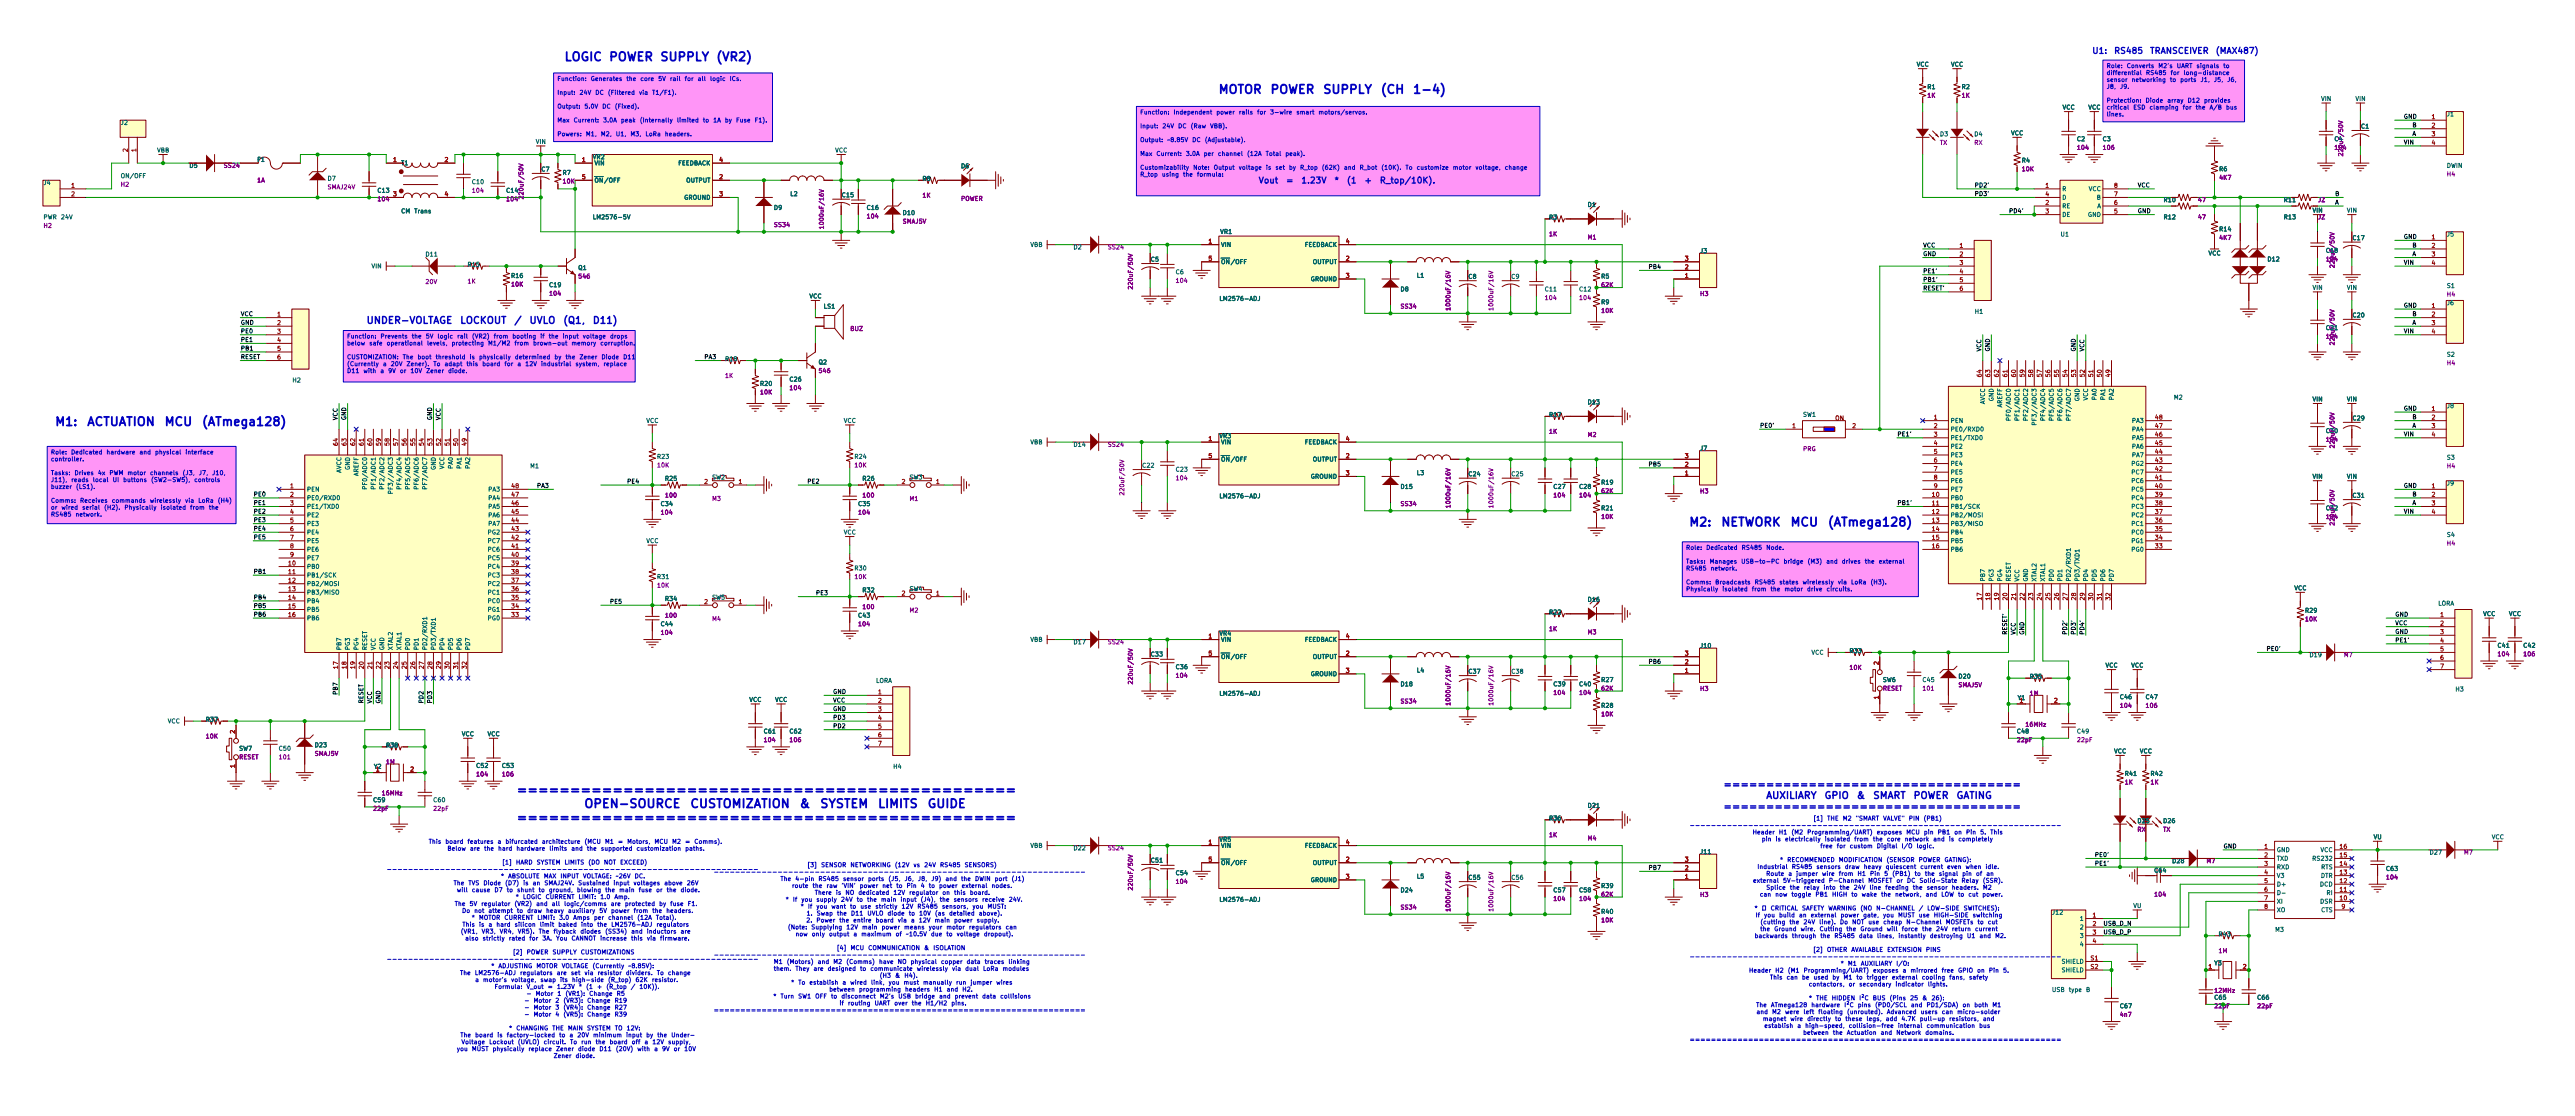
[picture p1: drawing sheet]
<svg xmlns="http://www.w3.org/2000/svg" width="762mm" height="330mm" viewBox="0 0 762 330" stroke-linecap="round" stroke-linejoin="round" font-family="sans-serif">
<defs><g id="words">
<g font-size="2.5" fill="#0000c2">
<text x="166.8" y="18.7">LOGIC POWER SUPPLY (VR2)</text>
<text x="360.4" y="28.4">MOTOR</text>
<text x="375.8" y="28.4">POWER</text>
<text x="391.3" y="28.4">SUPPLY</text>
<text x="408.4" y="28.4">(CH</text>
<text x="417.9" y="28.4">1-4)</text>
<text x="16.1" y="126.7">M1:</text>
<text x="25.6" y="126.7">ACTUATION</text>
<text x="48.5" y="126.7">MCU</text>
<text x="59.6" y="126.7">(ATmega128)</text>
<text x="499.7" y="156.4">M2:</text>
<text x="509.1" y="156.4">NETWORK</text>
<text x="529.6" y="156.4">MCU</text>
<text x="540.7" y="156.4">(ATmega128)</text>
<text x="152.7" y="235.6">===============================================</text>
<text x="172.7" y="239.7">OPEN-SOURCE</text>
<text x="204.1" y="239.7">CUSTOMIZATION</text>
<text x="236.4" y="239.7">&amp;</text>
<text x="242.5" y="239.7">SYSTEM</text>
<text x="259.6" y="239.7">LIMITS</text>
<text x="274.3" y="239.7">GUIDE</text>
<text x="152.7" y="243.8">===============================================</text>
</g>
<g font-size="2" fill="#0000c2">
<text x="108.3" y="96.3">UNDER-VOLTAGE</text>
<text x="136" y="96.3">LOCKOUT</text>
<text x="152" y="96.3">/</text>
<text x="156.5" y="96.3">UVLO</text>
<text x="166.5" y="96.3">(Q1,</text>
<text x="175.2" y="96.3">D11)</text>
<text x="509.8" y="233.6">===================================</text>
<text x="522.5" y="236.9">AUXILIARY</text>
<text x="539.7" y="236.9">GPIO</text>
<text x="549.3" y="236.9">&amp;</text>
<text x="554.1" y="236.9">SMART</text>
<text x="566.1" y="236.9">POWER</text>
<text x="578.8" y="236.9">GATING</text>
<text x="509.8" y="240.1">===================================</text>
</g>
<g font-size="1.8" fill="#0000c2">
<text x="619" y="16.4">U1:</text>
<text x="625.4" y="16.4">RS485</text>
<text x="636.1" y="16.4">TRANSCEIVER</text>
<text x="655.5" y="16.4">(MAX487)</text>
<text x="372.3" y="54.7">Vout</text>
<text x="380.4" y="54.7">=</text>
<text x="384.9" y="54.7">1.23V</text>
<text x="394.7" y="54.7">*</text>
<text x="398.4" y="54.7">(1</text>
<text x="403.6" y="54.7">+</text>
<text x="408.1" y="54.7">R_top/10K).</text>
</g>
<g font-size="1.3" fill="#006464">
<text x="567" y="20">VCC</text>
<text x="577.2" y="20">VCC</text>
<text x="570.2" y="26.7">R1</text>
<text x="580.3" y="26.7">R2</text>
<text x="610.2" y="32.7">VCC</text>
<text x="617.8" y="32.7">VCC</text>
<text x="686.7" y="30.2">VIN</text>
<text x="696.9" y="30.2">VIN</text>
<text x="723.9" y="34.7">J1</text>
<text x="35.6" y="37.3">J2</text>
<text x="573.9" y="40.6">D3</text>
<text x="584.1" y="40.6">D4</text>
<text x="595" y="40.3">VCC</text>
<text x="698.5" y="38.3">C1</text>
<text x="46.3" y="45.4">VBB</text>
<text x="158.4" y="42.9">VIN</text>
<text x="175.3" y="47.4">VR2</text>
<text x="247" y="45.4">VCC</text>
<text x="614.4" y="42.1">C2</text>
<text x="622.1" y="42.1">C3</text>
<text x="690.6" y="42.1">C4</text>
<text x="35.6" y="53">ON/OFF</text>
<text x="55.9" y="50">D5</text>
<text x="76" y="48.2">F1</text>
<text x="96.8" y="53.8">D7</text>
<text x="118.6" y="49.2">T1</text>
<text x="160" y="51">C7</text>
<text x="166.3" y="52.1">R7</text>
<text x="175.8" y="49.2">VIN</text>
<text x="200.6" y="49.2">FEEDBACK</text>
<text x="272.8" y="53.8">R8</text>
<text x="284.2" y="50.1">D6</text>
<text x="598.1" y="48.4">R4</text>
<text x="656.5" y="51">R6</text>
<text x="723.9" y="50">DWIN</text>
<text x="12.7" y="55">J4</text>
<text x="111.5" y="57.3">C13</text>
<text x="139.5" y="54.8">C10</text>
<text x="149.6" y="57.3">C14</text>
<text x="175.8" y="54.3">ON/OFF</text>
<text x="202.3" y="59.4">GROUND</text>
<text x="202.9" y="54.3">OUTPUT</text>
<text x="233.7" y="58.3">L2</text>
<text x="248.9" y="58.7">C15</text>
<text x="610.1" y="56.9">R</text>
<text x="610.1" y="59.4">D</text>
<text x="618" y="56.9">VCC</text>
<text x="620.3" y="59.4">B</text>
<text x="12.7" y="65.2">PWR</text>
<text x="17.9" y="65.2">24V</text>
<text x="118.6" y="63.4">CM</text>
<text x="122.4" y="63.4">Trans</text>
<text x="175.3" y="65.2">LM2576-5V</text>
<text x="228.9" y="62.4">D9</text>
<text x="256.3" y="62.4">C16</text>
<text x="267" y="63.9">D10</text>
<text x="458.2" y="65.3">R3</text>
<text x="469.7" y="61.5">D1</text>
<text x="610.1" y="61.9">RE</text>
<text x="610.1" y="64.5">DE</text>
<text x="617.7" y="64.5">GND</text>
<text x="620.5" y="61.9">A</text>
<text x="640.1" y="65.2">R12</text>
<text x="640.1" y="60.1">R10</text>
<text x="675.6" y="60.1">R11</text>
<text x="675.6" y="65.2">R13</text>
<text x="684.2" y="63.2">VIN</text>
<text x="694.3" y="63.2">VIN</text>
<text x="360.9" y="69.5">VR1</text>
<text x="609.6" y="70.3">U1</text>
<text x="656.5" y="68.8">R14</text>
<text x="696" y="71.4">C17</text>
<text x="723.9" y="70.3">J5</text>
<text x="125.7" y="76.2">D11</text>
<text x="304.8" y="73.4">VBB</text>
<text x="317.5" y="74.1">D2</text>
<text x="340.4" y="77.7">C5</text>
<text x="361.2" y="73.4">VIN</text>
<text x="386" y="73.4">FEEDBACK</text>
<text x="502.9" y="75.2">J3</text>
<text x="653.4" y="75.9">VCC</text>
<text x="670.8" y="77.6">D12</text>
<text x="688.1" y="75.1">C18</text>
<text x="109.8" y="79.7">VIN</text>
<text x="138.2" y="79.2">R15</text>
<text x="151.1" y="82.5">R16</text>
<text x="171" y="80.2">Q1</text>
<text x="347.7" y="81.5">C6</text>
<text x="361.2" y="78.4">ON/OFF</text>
<text x="387.7" y="83.5">GROUND</text>
<text x="388.3" y="78.4">OUTPUT</text>
<text x="419.1" y="82.5">L1</text>
<text x="434.3" y="82.8">C8</text>
<text x="447" y="82.8">C9</text>
<text x="473.7" y="82.7">R5</text>
<text x="162.3" y="85.3">C19</text>
<text x="239.4" y="88.6">VCC</text>
<text x="360.7" y="89.3">LM2576-ADJ</text>
<text x="414.3" y="86.5">D8</text>
<text x="457" y="86.5">C11</text>
<text x="467.1" y="86.5">C12</text>
<text x="684.2" y="86.1">VIN</text>
<text x="694.3" y="86.1">VIN</text>
<text x="723.9" y="85.5">S1</text>
<text x="243.6" y="91.6">LS1</text>
<text x="473.7" y="90.3">R9</text>
<text x="584.2" y="93.1">H1</text>
<text x="696" y="94.2">C20</text>
<text x="723.9" y="90.6">J6</text>
<text x="688.1" y="98">C21</text>
<text x="214.4" y="107.2">R18</text>
<text x="723.9" y="105.8">S2</text>
<text x="86.4" y="113.5">H2</text>
<text x="233.4" y="113.2">C26</text>
<text x="242.1" y="108.1">Q2</text>
<text x="224.7" y="114.5">R20</text>
<text x="469.7" y="119.9">D13</text>
<text x="587.7" y="119.7" transform="rotate(-90 587.7 119.7)">AVCC</text>
<text x="590.3" y="118.9" transform="rotate(-90 590.3 118.9)">GND</text>
<text x="615.7" y="118.9" transform="rotate(-90 615.7 118.9)">GND</text>
<text x="618.2" y="118.6" transform="rotate(-90 618.2 118.6)">VCC</text>
<text x="620.7" y="118.6" transform="rotate(-90 620.7 118.6)">PA0</text>
<text x="623.3" y="118.6" transform="rotate(-90 623.3 118.6)">PA1</text>
<text x="625.8" y="118.6" transform="rotate(-90 625.8 118.6)">PA2</text>
<text x="643.1" y="118.5">M2</text>
<text x="684.2" y="119.1">VIN</text>
<text x="694.3" y="119.1">VIN</text>
<text x="191.1" y="125.4">VCC</text>
<text x="249.5" y="125.4">VCC</text>
<text x="458.2" y="123.7">R17</text>
<text x="533.4" y="123.6">SW1</text>
<text x="577.1" y="125.4">PEN</text>
<text x="592.8" y="120.7" transform="rotate(-90 592.8 120.7)">AREFF</text>
<text x="595.3" y="124.7" transform="rotate(-90 595.3 124.7)">PF0/ADC0</text>
<text x="597.9" y="124.7" transform="rotate(-90 597.9 124.7)">PF1/ADC1</text>
<text x="600.4" y="124.7" transform="rotate(-90 600.4 124.7)">PF2/ADC2</text>
<text x="605.5" y="124.7" transform="rotate(-90 605.5 124.7)">PF4/ADC4</text>
<text x="608" y="124.7" transform="rotate(-90 608 124.7)">PF5/ADC5</text>
<text x="610.6" y="124.7" transform="rotate(-90 610.6 124.7)">PF6/ADC6</text>
<text x="613.1" y="124.7" transform="rotate(-90 613.1 124.7)">PF7/ADC7</text>
<text x="630.7" y="125.4">PA3</text>
<text x="696" y="124.7">C29</text>
<text x="723.9" y="121.1">J8</text>
<text x="304.8" y="131.8">VBB</text>
<text x="360.7" y="130">VR3</text>
<text x="361.2" y="131.8">VIN</text>
<text x="386" y="131.8">FEEDBACK</text>
<text x="577.1" y="128">PE0/RXD0</text>
<text x="577.1" y="130.5">PE1/TXD0</text>
<text x="603" y="126.1" transform="rotate(-90 603 126.1)">PF3//ADC3</text>
<text x="630.7" y="130.5">PA5</text>
<text x="630.7" y="128">PA4</text>
<text x="688.1" y="128.4">C30</text>
<text x="194.3" y="136.1">R23</text>
<text x="252.7" y="136.1">R24</text>
<text x="317.5" y="132.5">D14</text>
<text x="361.2" y="136.9">ON/OFF</text>
<text x="388.3" y="136.9">OUTPUT</text>
<text x="502.9" y="133.6">J7</text>
<text x="577.1" y="133.1">PE2</text>
<text x="577.1" y="135.6">PE3</text>
<text x="630.7" y="135.6">PA7</text>
<text x="630.7" y="133.1">PA6</text>
<text x="723.9" y="136.3">S3</text>
<text x="101.3" y="140" transform="rotate(-90 101.3 140)">AVCC</text>
<text x="103.8" y="139.2" transform="rotate(-90 103.8 139.2)">GND</text>
<text x="106.4" y="141" transform="rotate(-90 106.4 141)">AREFF</text>
<text x="129.2" y="139.2" transform="rotate(-90 129.2 139.2)">GND</text>
<text x="131.8" y="139" transform="rotate(-90 131.8 139)">VCC</text>
<text x="134.3" y="138.9" transform="rotate(-90 134.3 138.9)">PA0</text>
<text x="136.9" y="138.9" transform="rotate(-90 136.9 138.9)">PA1</text>
<text x="139.4" y="138.9" transform="rotate(-90 139.4 138.9)">PA2</text>
<text x="156.7" y="138.9">M1</text>
<text x="196.6" y="142.5">R25</text>
<text x="210.6" y="142.2">SW2</text>
<text x="255" y="142.5">R26</text>
<text x="269" y="142.2">SW3</text>
<text x="337.8" y="138.7">C22</text>
<text x="347.7" y="139.9">C23</text>
<text x="387.7" y="141.9">GROUND</text>
<text x="419.1" y="140.9">L3</text>
<text x="434.3" y="141.2">C24</text>
<text x="447" y="141.2">C25</text>
<text x="473.7" y="143.7">R19</text>
<text x="577.1" y="138.1">PE4</text>
<text x="577.1" y="140.7">PE5</text>
<text x="577.1" y="143.2">PE6</text>
<text x="630.5" y="143.2">PC6</text>
<text x="630.5" y="140.7">PC7</text>
<text x="630.5" y="138.1">PG2</text>
<text x="684.2" y="141.9">VIN</text>
<text x="694.3" y="141.9">VIN</text>
<text x="723.9" y="143.9">J9</text>
<text x="90.7" y="145.8">PEN</text>
<text x="90.7" y="148.3">PE0/RXD0</text>
<text x="108.9" y="145.1" transform="rotate(-90 108.9 145.1)">PF0/ADC0</text>
<text x="111.5" y="145.1" transform="rotate(-90 111.5 145.1)">PF1/ADC1</text>
<text x="114" y="145.1" transform="rotate(-90 114 145.1)">PF2/ADC2</text>
<text x="116.5" y="146.4" transform="rotate(-90 116.5 146.4)">PF3//ADC3</text>
<text x="119.1" y="145.1" transform="rotate(-90 119.1 145.1)">PF4/ADC4</text>
<text x="121.6" y="145.1" transform="rotate(-90 121.6 145.1)">PF5/ADC5</text>
<text x="124.2" y="145.1" transform="rotate(-90 124.2 145.1)">PF6/ADC6</text>
<text x="126.7" y="145.1" transform="rotate(-90 126.7 145.1)">PF7/ADC7</text>
<text x="144.3" y="148.3">PA4</text>
<text x="144.3" y="145.8">PA3</text>
<text x="360.7" y="147.7">LM2576-ADJ</text>
<text x="414.3" y="145">D15</text>
<text x="459.5" y="145">C27</text>
<text x="467.1" y="145">C28</text>
<text x="577.1" y="145.8">PE7</text>
<text x="577.1" y="148.3">PB0</text>
<text x="630.5" y="148.3">PC4</text>
<text x="630.5" y="145.8">PC5</text>
<text x="696" y="147.6">C31</text>
<text x="90.7" y="150.8">PE1/TXD0</text>
<text x="90.7" y="153.4">PE2</text>
<text x="90.7" y="155.9">PE3</text>
<text x="144.3" y="155.9">PA7</text>
<text x="144.3" y="153.4">PA6</text>
<text x="144.3" y="150.8">PA5</text>
<text x="195.3" y="150">C34</text>
<text x="253.8" y="150">C35</text>
<text x="473.7" y="151.3">R21</text>
<text x="577.1" y="150.8">PB1/SCK</text>
<text x="577.1" y="153.4">PB2/MOSI</text>
<text x="577.1" y="155.9">PB3/MISO</text>
<text x="630.5" y="155.9">PC1</text>
<text x="630.5" y="153.4">PC2</text>
<text x="630.5" y="150.8">PC3</text>
<text x="688.1" y="151.3">C32</text>
<text x="90.7" y="158.5">PE4</text>
<text x="90.7" y="161">PE5</text>
<text x="144.1" y="161">PC7</text>
<text x="144.1" y="158.5">PG2</text>
<text x="191.1" y="161">VCC</text>
<text x="249.5" y="158.5">VCC</text>
<text x="577.1" y="158.5">PB4</text>
<text x="577.1" y="161">PB5</text>
<text x="630.5" y="161">PG1</text>
<text x="630.5" y="158.5">PC0</text>
<text x="723.9" y="159.2">S4</text>
<text x="90.7" y="163.5">PE6</text>
<text x="90.7" y="166.1">PE7</text>
<text x="144.1" y="166.1">PC5</text>
<text x="144.1" y="163.5">PC6</text>
<text x="577.1" y="163.5">PB6</text>
<text x="630.5" y="163.5">PG0</text>
<text x="90.7" y="168.6">PB0</text>
<text x="90.7" y="171.2">PB1/SCK</text>
<text x="90.7" y="173.7">PB2/MOSI</text>
<text x="144.1" y="173.7">PC2</text>
<text x="144.1" y="171.2">PC3</text>
<text x="144.1" y="168.6">PC4</text>
<text x="194.3" y="171.6">R31</text>
<text x="252.7" y="169.1">R30</text>
<text x="587.7" y="172.2" transform="rotate(-90 587.7 172.2)">PB7</text>
<text x="590.3" y="172.2" transform="rotate(-90 590.3 172.2)">PG3</text>
<text x="592.8" y="172.2" transform="rotate(-90 592.8 172.2)">PG4</text>
<text x="595.3" y="172.2" transform="rotate(-90 595.3 172.2)">RESET</text>
<text x="597.9" y="172.2" transform="rotate(-90 597.9 172.2)">VCC</text>
<text x="600.4" y="172.2" transform="rotate(-90 600.4 172.2)">GND</text>
<text x="603" y="172.2" transform="rotate(-90 603 172.2)">XTAL2</text>
<text x="605.5" y="172.2" transform="rotate(-90 605.5 172.2)">XTAL1</text>
<text x="608" y="172.2" transform="rotate(-90 608 172.2)">PD0</text>
<text x="610.6" y="172.2" transform="rotate(-90 610.6 172.2)">PD1</text>
<text x="613.1" y="172.2" transform="rotate(-90 613.1 172.2)">PD2/RXD1</text>
<text x="615.7" y="172.2" transform="rotate(-90 615.7 172.2)">PD3/TXD1</text>
<text x="618.2" y="172.2" transform="rotate(-90 618.2 172.2)">PD4</text>
<text x="620.7" y="172.2" transform="rotate(-90 620.7 172.2)">PD5</text>
<text x="623.3" y="172.2" transform="rotate(-90 623.3 172.2)">PD6</text>
<text x="625.8" y="172.2" transform="rotate(-90 625.8 172.2)">PD7</text>
<text x="90.7" y="176.2">PB3/MISO</text>
<text x="90.7" y="178.8">PB4</text>
<text x="144.1" y="178.8">PC0</text>
<text x="144.1" y="176.2">PC1</text>
<text x="196.6" y="178.1">R34</text>
<text x="210.6" y="177.7">SW5</text>
<text x="255" y="175.6">R32</text>
<text x="269" y="175.2">SW4</text>
<text x="469.7" y="178.4">D16</text>
<text x="678.8" y="175">VCC</text>
<text x="721.4" y="179.5">LORA</text>
<text x="90.7" y="181.3">PB5</text>
<text x="90.7" y="183.9">PB6</text>
<text x="144.1" y="183.9">PG0</text>
<text x="144.1" y="181.3">PG1</text>
<text x="195.3" y="185.6">C44</text>
<text x="253.8" y="183.1">C43</text>
<text x="458.2" y="182.1">R22</text>
<text x="681.9" y="181.6">R29</text>
<text x="734.7" y="182.6">VCC</text>
<text x="742.3" y="182.6">VCC</text>
<text x="304.8" y="190.2">VBB</text>
<text x="317.5" y="190.9">D17</text>
<text x="360.7" y="188.4">VR4</text>
<text x="361.2" y="190.2">VIN</text>
<text x="386" y="190.2">FEEDBACK</text>
<text x="738.9" y="191.9">C41</text>
<text x="746.5" y="191.9">C42</text>
<text x="101.3" y="192.5" transform="rotate(-90 101.3 192.5)">PB7</text>
<text x="103.8" y="192.5" transform="rotate(-90 103.8 192.5)">PG3</text>
<text x="106.4" y="192.5" transform="rotate(-90 106.4 192.5)">PG4</text>
<text x="108.9" y="192.5" transform="rotate(-90 108.9 192.5)">RESET</text>
<text x="111.5" y="192.5" transform="rotate(-90 111.5 192.5)">VCC</text>
<text x="114" y="192.5" transform="rotate(-90 114 192.5)">GND</text>
<text x="116.5" y="192.5" transform="rotate(-90 116.5 192.5)">XTAL2</text>
<text x="119.1" y="192.5" transform="rotate(-90 119.1 192.5)">XTAL1</text>
<text x="121.6" y="192.5" transform="rotate(-90 121.6 192.5)">PD0</text>
<text x="124.2" y="192.5" transform="rotate(-90 124.2 192.5)">PD1</text>
<text x="126.7" y="192.5" transform="rotate(-90 126.7 192.5)">PD2/RXD1</text>
<text x="129.2" y="192.5" transform="rotate(-90 129.2 192.5)">PD3/TXD1</text>
<text x="131.8" y="192.5" transform="rotate(-90 131.8 192.5)">PD4</text>
<text x="134.3" y="192.5" transform="rotate(-90 134.3 192.5)">PD5</text>
<text x="136.9" y="192.5" transform="rotate(-90 136.9 192.5)">PD6</text>
<text x="139.4" y="192.5" transform="rotate(-90 139.4 192.5)">PD7</text>
<text x="340.4" y="194.6">C33</text>
<text x="361.2" y="195.3">ON/OFF</text>
<text x="388.3" y="195.3">OUTPUT</text>
<text x="502.9" y="192">J10</text>
<text x="535.9" y="194">VCC</text>
<text x="547.1" y="193.5">R33</text>
<text x="622.9" y="197.8">VCC</text>
<text x="630.5" y="197.8">VCC</text>
<text x="683.3" y="194.7">D19</text>
<text x="259.1" y="202.4">LORA</text>
<text x="347.7" y="198.3">C36</text>
<text x="387.7" y="200.4">GROUND</text>
<text x="414.3" y="203.4">D18</text>
<text x="419.1" y="199.3">L4</text>
<text x="434.3" y="199.6">C37</text>
<text x="447" y="199.6">C38</text>
<text x="459.5" y="203.4">C39</text>
<text x="467.1" y="203.4">C40</text>
<text x="473.7" y="202.1">R27</text>
<text x="557" y="202.1">SW6</text>
<text x="568.7" y="202.1">C45</text>
<text x="579.4" y="201.1">D20</text>
<text x="600.5" y="201.1">R35</text>
<text x="221.6" y="208">VCC</text>
<text x="229.2" y="208">VCC</text>
<text x="360.7" y="206.2">LM2576-ADJ</text>
<text x="473.7" y="209.7">R28</text>
<text x="596.9" y="207.4">Y1</text>
<text x="627.1" y="207.2">C46</text>
<text x="634.8" y="207.2">C47</text>
<text x="726.4" y="204.9">H3</text>
<text x="49.5" y="214.3">VCC</text>
<text x="60.7" y="213.8">R37</text>
<text x="93" y="221.4">D23</text>
<text x="114.1" y="221.5">R38</text>
<text x="136.5" y="218.1">VCC</text>
<text x="144.1" y="218.1">VCC</text>
<text x="225.8" y="217.3">C61</text>
<text x="233.4" y="217.3">C62</text>
<text x="596.7" y="217.3">C48</text>
<text x="614.4" y="217.3">C49</text>
<text x="70.6" y="222.4">SW7</text>
<text x="82.3" y="222.4">C50</text>
<text x="110.5" y="227.8">Y2</text>
<text x="140.7" y="227.5">C52</text>
<text x="148.3" y="227.5">C53</text>
<text x="264.2" y="227.8">H4</text>
<text x="625.5" y="223.2">VCC</text>
<text x="633.1" y="223.2">VCC</text>
<text x="628.6" y="229.9">R41</text>
<text x="636.2" y="229.9">R42</text>
<text x="110.2" y="237.7">C59</text>
<text x="128" y="237.7">C60</text>
<text x="469.7" y="239.3">D21</text>
<text x="458.2" y="243.1">R36</text>
<text x="632.3" y="243.8">D25</text>
<text x="640" y="243.8">D26</text>
<text x="304.8" y="251.2">VBB</text>
<text x="317.5" y="251.9">D22</text>
<text x="360.7" y="249.3">VR5</text>
<text x="361.2" y="251.2">VIN</text>
<text x="386" y="251.2">FEEDBACK</text>
<text x="702.3" y="248.6">VU</text>
<text x="737.2" y="248.6">VCC</text>
<text x="340.4" y="255.5">C51</text>
<text x="361.2" y="256.2">ON/OFF</text>
<text x="388.3" y="256.2">OUTPUT</text>
<text x="502.9" y="253">J11</text>
<text x="642.6" y="255.7">D28</text>
<text x="673.6" y="252.4">GND</text>
<text x="673.6" y="255">TXD</text>
<text x="673.6" y="257.5">RXD</text>
<text x="684.1" y="255">RS232</text>
<text x="686.5" y="252.4">VCC</text>
<text x="686.7" y="257.5">RTS</text>
<text x="705.9" y="258">C63</text>
<text x="718.8" y="253.2">D27</text>
<text x="347.7" y="259.3">C54</text>
<text x="387.7" y="261.3">GROUND</text>
<text x="419.1" y="260.3">L5</text>
<text x="434.3" y="260.6">C55</text>
<text x="447" y="260.6">C56</text>
<text x="473.7" y="263.1">R39</text>
<text x="637.3" y="258.5">C64</text>
<text x="673.6" y="260.1">V3</text>
<text x="673.6" y="262.6">D+</text>
<text x="686.4" y="262.6">DCD</text>
<text x="686.7" y="260.1">DTR</text>
<text x="360.7" y="267.1">LM2576-ADJ</text>
<text x="414.3" y="264.3">D24</text>
<text x="459.5" y="264.3">C57</text>
<text x="467.1" y="264.3">C58</text>
<text x="631.1" y="268.9">VU</text>
<text x="673.6" y="265.1">D-</text>
<text x="673.6" y="267.7">XI</text>
<text x="686.4" y="267.7">DSR</text>
<text x="688.3" y="265.1">RI</text>
<text x="473.7" y="270.7">R40</text>
<text x="607.1" y="270.9">J12</text>
<text x="615.3" y="272.8">1</text>
<text x="615.3" y="275.3">2</text>
<text x="673.6" y="270.2">XO</text>
<text x="686.7" y="270.2">CTS</text>
<text x="615.3" y="277.8">3</text>
<text x="615.3" y="280.4">4</text>
<text x="656.3" y="277.3">R43</text>
<text x="673.1" y="276">M3</text>
<text x="609.9" y="285.5">SHIELD</text>
<text x="609.9" y="288">SHIELD</text>
<text x="655.1" y="285.9">Y3</text>
<text x="607.1" y="293.8">USB</text>
<text x="612.1" y="293.8">type</text>
<text x="617.2" y="293.8">B</text>
<text x="627.1" y="298.6">C67</text>
<text x="655.1" y="296.1">C65</text>
<text x="667.8" y="296.1">C66</text>
</g>
<g font-size="1.3" fill="#0000c2">
<text x="623.3" y="20.4">Role:</text>
<text x="623.3" y="22.5">differential</text>
<text x="629.2" y="20.4">Converts</text>
<text x="634.9" y="22.5">RS485</text>
<text x="638.5" y="20.4">M2's</text>
<text x="642.2" y="22.5">for</text>
<text x="644" y="20.4">UART</text>
<text x="646" y="22.5">long-distance</text>
<text x="649.8" y="20.4">signals</text>
<text x="657.8" y="20.4">to</text>
<text x="164.8" y="24.3">Function:</text>
<text x="164.8" y="28.3">Input:</text>
<text x="171.3" y="28.3">24V</text>
<text x="174.7" y="24.3">Generates</text>
<text x="176" y="28.3">DC</text>
<text x="179.7" y="28.3">(Filtered</text>
<text x="185.2" y="24.3">the</text>
<text x="188.9" y="28.3">via</text>
<text x="189.3" y="24.3">core</text>
<text x="192.8" y="28.3">T1/F1).</text>
<text x="194.6" y="24.3">5V</text>
<text x="198.1" y="24.3">rail</text>
<text x="202.5" y="24.3">for</text>
<text x="206.3" y="24.3">all</text>
<text x="210" y="24.3">logic</text>
<text x="215.8" y="24.3">ICs.</text>
<text x="623.3" y="24.5">sensor</text>
<text x="623.3" y="26.6">J8,</text>
<text x="627.2" y="26.6">J9.</text>
<text x="630.7" y="24.5">networking</text>
<text x="642" y="24.5">to</text>
<text x="645" y="24.5">ports</text>
<text x="651" y="24.5">J1,</text>
<text x="655" y="24.5">J5,</text>
<text x="658.9" y="24.5">J6,</text>
<text x="164.8" y="32.4">Output:</text>
<text x="172.8" y="32.4">5.0V</text>
<text x="178.1" y="32.4">DC</text>
<text x="181.8" y="32.4">(Fixed).</text>
<text x="337.2" y="34.2">Function:</text>
<text x="347.1" y="34.2">Independent</text>
<text x="359.8" y="34.2">power</text>
<text x="366.5" y="34.2">rails</text>
<text x="371.9" y="34.2">for</text>
<text x="375.7" y="34.2">3-wire</text>
<text x="383.5" y="34.2">smart</text>
<text x="390" y="34.2">motors/servos.</text>
<text x="623.3" y="30.7">Protection:</text>
<text x="623.3" y="32.7">critical</text>
<text x="623.3" y="34.8">lines.</text>
<text x="631.1" y="32.7">ESD</text>
<text x="634.8" y="30.7">Diode</text>
<text x="635.9" y="32.7">clamping</text>
<text x="641.2" y="30.7">array</text>
<text x="645.8" y="32.7">for</text>
<text x="647.2" y="30.7">D12</text>
<text x="649.6" y="32.7">the</text>
<text x="652.1" y="30.7">provides</text>
<text x="653.7" y="32.7">A/B</text>
<text x="658.6" y="32.7">bus</text>
<text x="164.8" y="36.5">Max</text>
<text x="164.8" y="40.6">Powers:</text>
<text x="169.6" y="36.5">Current:</text>
<text x="173.2" y="40.6">M1,</text>
<text x="177.6" y="40.6">M2,</text>
<text x="178.3" y="36.5">3.0A</text>
<text x="182.1" y="40.6">U1,</text>
<text x="183.6" y="36.5">peak</text>
<text x="186.4" y="40.6">M3,</text>
<text x="189.2" y="36.5">(Internally</text>
<text x="190.8" y="40.6">LoRa</text>
<text x="196.6" y="40.6">headers.</text>
<text x="200.1" y="36.5">limited</text>
<text x="207.9" y="36.5">to</text>
<text x="210.9" y="36.5">1A</text>
<text x="214.4" y="36.5">by</text>
<text x="217.7" y="36.5">Fuse</text>
<text x="223.2" y="36.5">F1).</text>
<text x="337.2" y="38.3">Input:</text>
<text x="343.8" y="38.3">24V</text>
<text x="348.5" y="38.3">DC</text>
<text x="352.2" y="38.3">(Raw</text>
<text x="358" y="38.3">VBB).</text>
<text x="337.2" y="42.3">Output:</text>
<text x="337.2" y="46.4">Max</text>
<text x="342" y="46.4">Current:</text>
<text x="345.3" y="42.3">~8.85V</text>
<text x="350.8" y="46.4">3.0A</text>
<text x="352.7" y="42.3">DC</text>
<text x="356.1" y="46.4">per</text>
<text x="356.4" y="42.3">(Adjustable).</text>
<text x="360.3" y="46.4">channel</text>
<text x="368.9" y="46.4">(12A</text>
<text x="374.4" y="46.4">Total</text>
<text x="380.2" y="46.4">peak).</text>
<text x="337.2" y="50.5">Customizability</text>
<text x="337.2" y="52.6">R_top</text>
<text x="343.7" y="52.6">using</text>
<text x="349.9" y="52.6">the</text>
<text x="352.9" y="50.5">Note:</text>
<text x="354.1" y="52.6">formula:</text>
<text x="359" y="50.5">Output</text>
<text x="366.4" y="50.5">voltage</text>
<text x="374.5" y="50.5">is</text>
<text x="377.3" y="50.5">set</text>
<text x="381.3" y="50.5">by</text>
<text x="384.6" y="50.5">R_top</text>
<text x="391" y="50.5">(62K)</text>
<text x="397.6" y="50.5">and</text>
<text x="402.2" y="50.5">R_bot</text>
<text x="408.6" y="50.5">(10K).</text>
<text x="415.8" y="50.5">To</text>
<text x="419.1" y="50.5">customize</text>
<text x="429.8" y="50.5">motor</text>
<text x="436.5" y="50.5">voltage,</text>
<text x="445.1" y="50.5">change</text>
<text x="102.6" y="100.5">Function:</text>
<text x="112.4" y="100.5">Prevents</text>
<text x="121.7" y="100.5">the</text>
<text x="125.8" y="100.5">5V</text>
<text x="129.3" y="100.5">logic</text>
<text x="135.1" y="100.5">rail</text>
<text x="139.5" y="100.5">(VR2)</text>
<text x="145.9" y="100.5">from</text>
<text x="151.5" y="100.5">booting</text>
<text x="159.7" y="100.5">if</text>
<text x="162.2" y="100.5">the</text>
<text x="166.4" y="100.5">input</text>
<text x="172.3" y="100.5">voltage</text>
<text x="180.4" y="100.5">drops</text>
<text x="102.6" y="102.5">below</text>
<text x="102.6" y="106.6">CUSTOMIZATION:</text>
<text x="109.1" y="102.5">safe</text>
<text x="114.3" y="102.5">operational</text>
<text x="119" y="106.6">The</text>
<text x="123.4" y="106.6">boot</text>
<text x="126.2" y="102.5">levels,</text>
<text x="128.7" y="106.6">threshold</text>
<text x="133.5" y="102.5">protecting</text>
<text x="138.8" y="106.6">is</text>
<text x="141.6" y="106.6">physically</text>
<text x="144.3" y="102.5">M1/M2</text>
<text x="152.1" y="102.5">from</text>
<text x="152.2" y="106.6">determined</text>
<text x="157.6" y="102.5">brown-out</text>
<text x="163.9" y="106.6">by</text>
<text x="167.2" y="106.6">the</text>
<text x="168.9" y="102.5">memory</text>
<text x="171.3" y="106.6">Zener</text>
<text x="177.5" y="102.5">corruption.</text>
<text x="177.8" y="106.6">Diode</text>
<text x="184.3" y="106.6">D11</text>
<text x="102.6" y="108.6">(Currently</text>
<text x="102.6" y="110.7">D11</text>
<text x="107.4" y="110.7">with</text>
<text x="112.4" y="110.7">a</text>
<text x="113.2" y="108.6">a</text>
<text x="114.7" y="110.7">9V</text>
<text x="115.5" y="108.6">20V</text>
<text x="118.2" y="110.7">or</text>
<text x="120.2" y="108.6">Zener).</text>
<text x="121.3" y="110.7">10V</text>
<text x="126" y="110.7">Zener</text>
<text x="128.1" y="108.6">To</text>
<text x="131.4" y="108.6">adapt</text>
<text x="132.5" y="110.7">diode.</text>
<text x="137.9" y="108.6">this</text>
<text x="142.6" y="108.6">board</text>
<text x="149.1" y="108.6">for</text>
<text x="152.9" y="108.6">a</text>
<text x="155.3" y="108.6">12V</text>
<text x="159.9" y="108.6">industrial</text>
<text x="170.1" y="108.6">system,</text>
<text x="178.4" y="108.6">replace</text>
<text x="14.9" y="134.7">Role:</text>
<text x="14.9" y="136.8">controller.</text>
<text x="20.9" y="134.7">Dedicated</text>
<text x="31.4" y="134.7">hardware</text>
<text x="41.1" y="134.7">and</text>
<text x="45.7" y="134.7">physical</text>
<text x="54.7" y="134.7">interface</text>
<text x="14.9" y="140.9">Tasks:</text>
<text x="14.9" y="142.9">J11),</text>
<text x="20.9" y="142.9">reads</text>
<text x="21.9" y="140.9">Drives</text>
<text x="27.3" y="142.9">local</text>
<text x="28.8" y="140.9">4x</text>
<text x="32.2" y="140.9">PWM</text>
<text x="33.2" y="142.9">UI</text>
<text x="36.3" y="142.9">buttons</text>
<text x="37.6" y="140.9">motor</text>
<text x="44.2" y="140.9">channels</text>
<text x="44.5" y="142.9">(SW2-SW5),</text>
<text x="53.9" y="140.9">(J3,</text>
<text x="57.3" y="142.9">controls</text>
<text x="58.7" y="140.9">J7,</text>
<text x="62.6" y="140.9">J10,</text>
<text x="14.9" y="145">buzzer</text>
<text x="14.9" y="149.1">Comms:</text>
<text x="22.3" y="145">(LS1).</text>
<text x="23.5" y="149.1">Receives</text>
<text x="32.9" y="149.1">commands</text>
<text x="44.2" y="149.1">wirelessly</text>
<text x="54.6" y="149.1">via</text>
<text x="58.5" y="149.1">LoRa</text>
<text x="64.3" y="149.1">(H4)</text>
<text x="14.9" y="151.1">or</text>
<text x="14.9" y="153.1">RS485</text>
<text x="18" y="151.1">wired</text>
<text x="22.2" y="153.1">network.</text>
<text x="24.2" y="151.1">serial</text>
<text x="30.7" y="151.1">(H2).</text>
<text x="36.7" y="151.1">Physically</text>
<text x="47.4" y="151.1">isolated</text>
<text x="56.1" y="151.1">from</text>
<text x="61.6" y="151.1">the</text>
<text x="498.8" y="163">Role:</text>
<text x="498.8" y="167.1">Tasks:</text>
<text x="504.7" y="163">Dedicated</text>
<text x="505.8" y="167.1">Manages</text>
<text x="515.1" y="167.1">USB-to-PC</text>
<text x="515.2" y="163">RS485</text>
<text x="522.5" y="163">Node.</text>
<text x="527.6" y="167.1">bridge</text>
<text x="534.7" y="167.1">(M3)</text>
<text x="540.3" y="167.1">and</text>
<text x="544.9" y="167.1">drives</text>
<text x="551.7" y="167.1">the</text>
<text x="555.8" y="167.1">external</text>
<text x="498.8" y="169.1">RS485</text>
<text x="498.8" y="173.2">Comms:</text>
<text x="506.1" y="169.1">network.</text>
<text x="507.4" y="173.2">Broadcasts</text>
<text x="519.1" y="173.2">RS485</text>
<text x="526.4" y="173.2">states</text>
<text x="533.3" y="173.2">wirelessly</text>
<text x="543.7" y="173.2">via</text>
<text x="547.6" y="173.2">LoRa</text>
<text x="553.4" y="173.2">(H3).</text>
<text x="498.8" y="175.2">Physically</text>
<text x="509.5" y="175.2">isolated</text>
<text x="518.2" y="175.2">from</text>
<text x="523.8" y="175.2">the</text>
<text x="527.9" y="175.2">motor</text>
<text x="534.6" y="175.2">drive</text>
<text x="540.3" y="175.2">circuits.</text>
<text x="499.9" y="245.1">----------------------------------------------------------------------</text>
<text x="536.5" y="243.1">[1]</text>
<text x="540.5" y="243.1">THE</text>
<text x="545.2" y="243.1">M2</text>
<text x="549" y="243.1">&quot;SMART</text>
<text x="557.1" y="243.1">VALVE&quot;</text>
<text x="564.7" y="243.1">PIN</text>
<text x="569.1" y="243.1">(PB1)</text>
<text x="126.7" y="250">This</text>
<text x="131.6" y="250">board</text>
<text x="138.2" y="250">features</text>
<text x="147.1" y="250">a</text>
<text x="149.4" y="250">bifurcated</text>
<text x="160.2" y="250">architecture</text>
<text x="172.8" y="250">(MCU</text>
<text x="178.9" y="250">M1</text>
<text x="182.7" y="250">=</text>
<text x="185.4" y="250">Motors,</text>
<text x="193.5" y="250">MCU</text>
<text x="198.7" y="250">M2</text>
<text x="202.6" y="250">=</text>
<text x="205.3" y="250">Comms).</text>
<text x="518.5" y="247.2">Header</text>
<text x="521.2" y="249.2">pin</text>
<text x="525.3" y="249.2">is</text>
<text x="526.2" y="247.2">H1</text>
<text x="528.1" y="249.2">electrically</text>
<text x="530" y="247.2">(M2</text>
<text x="534.6" y="247.2">Programming/UART)</text>
<text x="538.5" y="251.3">free</text>
<text x="539.8" y="249.2">isolated</text>
<text x="543.4" y="251.3">for</text>
<text x="547.2" y="251.3">custom</text>
<text x="548.6" y="249.2">from</text>
<text x="554.1" y="249.2">the</text>
<text x="555.2" y="247.2">exposes</text>
<text x="555.2" y="251.3">Digital</text>
<text x="558.2" y="249.2">core</text>
<text x="562.6" y="251.3">I/O</text>
<text x="563.5" y="249.2">network</text>
<text x="563.9" y="247.2">MCU</text>
<text x="567" y="251.3">logic.</text>
<text x="569.2" y="247.2">pin</text>
<text x="571.9" y="249.2">and</text>
<text x="573.2" y="247.2">PB1</text>
<text x="576.6" y="249.2">is</text>
<text x="578.2" y="247.2">on</text>
<text x="579.4" y="249.2">completely</text>
<text x="581.6" y="247.2">Pin</text>
<text x="585.8" y="247.2">5.</text>
<text x="588.8" y="247.2">This</text>
<text x="132.2" y="252">Below</text>
<text x="138.9" y="252">are</text>
<text x="143.1" y="252">the</text>
<text x="147.2" y="252">hard</text>
<text x="148.5" y="256.1">[1]</text>
<text x="152.5" y="256.1">HARD</text>
<text x="152.7" y="252">hardware</text>
<text x="158.7" y="256.1">SYSTEM</text>
<text x="162.4" y="252">limits</text>
<text x="166.9" y="256.1">LIMITS</text>
<text x="168.9" y="252">and</text>
<text x="173.5" y="252">the</text>
<text x="173.9" y="256.1">(DO</text>
<text x="177.7" y="252">supported</text>
<text x="178.6" y="256.1">NOT</text>
<text x="183.4" y="256.1">EXCEED)</text>
<text x="188.2" y="252">customization</text>
<text x="202.6" y="252">paths.</text>
<text x="238.8" y="256.9">[3]</text>
<text x="242.8" y="256.9">SENSOR</text>
<text x="251.5" y="256.9">NETWORKING</text>
<text x="264.6" y="256.9">(12V</text>
<text x="270.2" y="256.9">vs</text>
<text x="273.3" y="256.9">24V</text>
<text x="278" y="256.9">RS485</text>
<text x="285.3" y="256.9">SENSORS)</text>
<text x="519.9" y="257.4">Industrial</text>
<text x="526.6" y="255.4">*</text>
<text x="528.7" y="255.4">RECOMMENDED</text>
<text x="530.1" y="257.4">RS485</text>
<text x="537.4" y="257.4">sensors</text>
<text x="544" y="255.4">MODIFICATION</text>
<text x="545.8" y="257.4">draw</text>
<text x="551.4" y="257.4">heavy</text>
<text x="557.9" y="257.4">quiescent</text>
<text x="558.1" y="255.4">(SENSOR</text>
<text x="567.6" y="255.4">POWER</text>
<text x="568.1" y="257.4">current</text>
<text x="575.3" y="255.4">GATING):</text>
<text x="576" y="257.4">even</text>
<text x="581.5" y="257.4">when</text>
<text x="587.4" y="257.4">idle.</text>
<text x="114.3" y="258.1">----------------------------------------------------------------------</text>
<text x="134.1" y="262.2">The</text>
<text x="138.5" y="262.2">TVS</text>
<text x="142.9" y="262.2">Diode</text>
<text x="148.1" y="260.2">*</text>
<text x="149.3" y="262.2">(D7)</text>
<text x="150.2" y="260.2">ABSOLUTE</text>
<text x="154.7" y="262.2">is</text>
<text x="157.5" y="262.2">an</text>
<text x="160.8" y="260.2">MAX</text>
<text x="160.9" y="262.2">SMAJ24V.</text>
<text x="165.7" y="260.2">INPUT</text>
<text x="170.9" y="262.2">Sustained</text>
<text x="172.4" y="260.2">VOLTAGE:</text>
<text x="181.4" y="262.2">input</text>
<text x="182.1" y="260.2">~26V</text>
<text x="187.3" y="262.2">voltages</text>
<text x="187.7" y="260.2">DC.</text>
<text x="196.4" y="262.2">above</text>
<text x="203.1" y="262.2">26V</text>
<text x="211.1" y="258.9">----------------------------------------------------------------------</text>
<text x="230.8" y="261">The</text>
<text x="234.2" y="263">route</text>
<text x="235.2" y="261">4-pin</text>
<text x="240.3" y="263">the</text>
<text x="242" y="261">RS485</text>
<text x="244.4" y="263">raw</text>
<text x="248.9" y="263">'VIN'</text>
<text x="249.3" y="261">sensor</text>
<text x="254.3" y="263">power</text>
<text x="256.7" y="261">ports</text>
<text x="260.9" y="263">net</text>
<text x="262.7" y="261">(J5,</text>
<text x="265.1" y="263">to</text>
<text x="267.5" y="261">J6,</text>
<text x="268.1" y="263">Pin</text>
<text x="271.5" y="261">J8,</text>
<text x="272.3" y="263">4</text>
<text x="274.7" y="263">to</text>
<text x="275.4" y="261">J9)</text>
<text x="277.7" y="263">power</text>
<text x="279.6" y="261">and</text>
<text x="284.2" y="261">the</text>
<text x="284.4" y="263">external</text>
<text x="288.4" y="261">DWIN</text>
<text x="293.3" y="263">nodes.</text>
<text x="294.2" y="261">port</text>
<text x="299.2" y="261">(J1)</text>
<text x="518.6" y="261.5">external</text>
<text x="522.5" y="259.5">Route</text>
<text x="522.5" y="263.5">Splice</text>
<text x="527.5" y="261.5">5V-triggered</text>
<text x="529" y="259.5">a</text>
<text x="529.5" y="263.5">the</text>
<text x="531.4" y="259.5">jumper</text>
<text x="533.6" y="263.5">relay</text>
<text x="539" y="259.5">wire</text>
<text x="539.5" y="263.5">into</text>
<text x="541" y="261.5">P-Channel</text>
<text x="544" y="259.5">from</text>
<text x="544.3" y="263.5">the</text>
<text x="548.4" y="263.5">24V</text>
<text x="549.5" y="259.5">H1</text>
<text x="552.7" y="261.5">MOSFET</text>
<text x="553.1" y="263.5">line</text>
<text x="553.2" y="259.5">Pin</text>
<text x="557.4" y="259.5">5</text>
<text x="557.8" y="263.5">feeding</text>
<text x="559.8" y="259.5">(PB1)</text>
<text x="561" y="261.5">or</text>
<text x="564.2" y="261.5">DC</text>
<text x="565.9" y="263.5">the</text>
<text x="566.4" y="259.5">to</text>
<text x="567.9" y="261.5">Solid-State</text>
<text x="569.5" y="259.5">the</text>
<text x="570" y="263.5">sensor</text>
<text x="573.6" y="259.5">signal</text>
<text x="577.4" y="263.5">headers.</text>
<text x="580.3" y="261.5">Relay</text>
<text x="580.5" y="259.5">pin</text>
<text x="584.6" y="259.5">of</text>
<text x="586.6" y="261.5">(SSR).</text>
<text x="586.6" y="263.5">M2</text>
<text x="587.6" y="259.5">an</text>
<text x="134.4" y="268.4">The</text>
<text x="135" y="264.3">will</text>
<text x="138.8" y="268.4">5V</text>
<text x="139.5" y="264.3">cause</text>
<text x="142.3" y="268.4">regulator</text>
<text x="146.2" y="264.3">D7</text>
<text x="149.8" y="264.3">to</text>
<text x="152.1" y="268.4">(VR2)</text>
<text x="152.5" y="266.3">*</text>
<text x="152.9" y="264.3">shunt</text>
<text x="154.6" y="266.3">LOGIC</text>
<text x="158.5" y="268.4">and</text>
<text x="159.2" y="264.3">to</text>
<text x="161.3" y="266.3">CURRENT</text>
<text x="162.3" y="264.3">ground,</text>
<text x="163.1" y="268.4">all</text>
<text x="166.8" y="268.4">logic/comms</text>
<text x="170.6" y="264.3">blowing</text>
<text x="171" y="266.3">LIMIT:</text>
<text x="177.5" y="266.3">1.0</text>
<text x="178.9" y="264.3">the</text>
<text x="180.6" y="268.4">are</text>
<text x="181.7" y="266.3">Amp.</text>
<text x="183.1" y="264.3">main</text>
<text x="184.8" y="268.4">protected</text>
<text x="188.8" y="264.3">fuse</text>
<text x="194" y="264.3">or</text>
<text x="194.9" y="268.4">by</text>
<text x="197.1" y="264.3">the</text>
<text x="198.2" y="268.4">fuse</text>
<text x="201.2" y="264.3">diode.</text>
<text x="203.4" y="268.4">F1.</text>
<text x="232.3" y="267.1">*</text>
<text x="234.5" y="267.1">If</text>
<text x="236.8" y="269.1">*</text>
<text x="237" y="267.1">you</text>
<text x="238.9" y="269.1">If</text>
<text x="241" y="265.1">There</text>
<text x="241.4" y="267.1">supply</text>
<text x="241.4" y="269.1">you</text>
<text x="245.9" y="269.1">want</text>
<text x="247.2" y="265.1">is</text>
<text x="248.7" y="267.1">24V</text>
<text x="250" y="265.1">NO</text>
<text x="251.4" y="269.1">to</text>
<text x="253.4" y="267.1">to</text>
<text x="253.8" y="265.1">dedicated</text>
<text x="254.4" y="269.1">use</text>
<text x="256.4" y="267.1">the</text>
<text x="258.9" y="269.1">strictly</text>
<text x="260.6" y="267.1">main</text>
<text x="264.2" y="265.1">12V</text>
<text x="266.3" y="267.1">input</text>
<text x="266.6" y="269.1">12V</text>
<text x="268.9" y="265.1">regulator</text>
<text x="271.3" y="269.1">RS485</text>
<text x="272.3" y="267.1">(J4),</text>
<text x="277.9" y="267.1">the</text>
<text x="278.6" y="269.1">sensors,</text>
<text x="278.7" y="265.1">on</text>
<text x="282.1" y="267.1">sensors</text>
<text x="282.2" y="265.1">this</text>
<text x="286.9" y="265.1">board.</text>
<text x="287.6" y="269.1">you</text>
<text x="290.5" y="267.1">receive</text>
<text x="292.1" y="269.1">MUST:</text>
<text x="298.4" y="267.1">24V.</text>
<text x="519.1" y="269.7">*</text>
<text x="520.6" y="265.6">can</text>
<text x="521.2" y="269.7">⚠️</text>
<text x="523.8" y="269.7">CRITICAL</text>
<text x="525.2" y="265.6">now</text>
<text x="530" y="265.6">toggle</text>
<text x="533.1" y="269.7">SAFETY</text>
<text x="537.1" y="265.6">PB1</text>
<text x="540.9" y="269.7">WARNING</text>
<text x="542" y="265.6">HIGH</text>
<text x="547.7" y="265.6">to</text>
<text x="550.4" y="269.7">(NO</text>
<text x="550.7" y="265.6">wake</text>
<text x="555" y="269.7">N-CHANNEL</text>
<text x="556.5" y="265.6">the</text>
<text x="560.6" y="265.6">network,</text>
<text x="567.7" y="269.7">/</text>
<text x="569.7" y="265.6">and</text>
<text x="570.2" y="269.7">LOW-SIDE</text>
<text x="574.3" y="265.6">LOW</text>
<text x="579.3" y="265.6">to</text>
<text x="580.9" y="269.7">SWITCHES):</text>
<text x="582.3" y="265.6">cut</text>
<text x="586.5" y="265.6">power.</text>
<text x="136.6" y="270.4">Do</text>
<text x="136.7" y="274.5">This</text>
<text x="139.4" y="272.5">*</text>
<text x="140.2" y="270.4">not</text>
<text x="141.6" y="272.5">MOTOR</text>
<text x="141.6" y="274.5">is</text>
<text x="144.4" y="270.4">attempt</text>
<text x="144.4" y="274.5">a</text>
<text x="146.7" y="274.5">hard</text>
<text x="149.1" y="272.5">CURRENT</text>
<text x="152.1" y="274.5">silicon</text>
<text x="152.8" y="270.4">to</text>
<text x="155.8" y="270.4">draw</text>
<text x="158.9" y="272.5">LIMIT:</text>
<text x="159.6" y="274.5">limit</text>
<text x="161.4" y="270.4">heavy</text>
<text x="165.1" y="274.5">baked</text>
<text x="165.3" y="272.5">3.0</text>
<text x="167.9" y="270.4">auxiliary</text>
<text x="169.5" y="272.5">Amps</text>
<text x="171.8" y="274.5">into</text>
<text x="175.6" y="272.5">per</text>
<text x="176.6" y="274.5">the</text>
<text x="177.2" y="270.4">5V</text>
<text x="179.8" y="272.5">channel</text>
<text x="180.7" y="270.4">power</text>
<text x="180.7" y="274.5">LM2576-ADJ</text>
<text x="187.3" y="270.4">from</text>
<text x="188.4" y="272.5">(12A</text>
<text x="192.9" y="270.4">the</text>
<text x="193.9" y="272.5">Total).</text>
<text x="194.1" y="274.5">regulators</text>
<text x="197" y="270.4">headers.</text>
<text x="233" y="275.3">(Note:</text>
<text x="238.4" y="273.2">2.</text>
<text x="238.5" y="271.2">1.</text>
<text x="239.9" y="275.3">Supplying</text>
<text x="241.4" y="273.2">Power</text>
<text x="241.5" y="271.2">Swap</text>
<text x="247.5" y="271.2">the</text>
<text x="248.2" y="273.2">the</text>
<text x="250.3" y="275.3">12V</text>
<text x="251.7" y="271.2">D11</text>
<text x="252.4" y="273.2">entire</text>
<text x="255" y="275.3">main</text>
<text x="256.5" y="271.2">UVLO</text>
<text x="259" y="273.2">board</text>
<text x="260.7" y="275.3">power</text>
<text x="262.5" y="271.2">diode</text>
<text x="265.5" y="273.2">via</text>
<text x="267.4" y="275.3">means</text>
<text x="268.8" y="271.2">to</text>
<text x="269.4" y="273.2">a</text>
<text x="271.7" y="273.2">12V</text>
<text x="271.8" y="271.2">10V</text>
<text x="274.7" y="275.3">your</text>
<text x="276.4" y="273.2">main</text>
<text x="276.5" y="271.2">(as</text>
<text x="279.9" y="275.3">motor</text>
<text x="280.7" y="271.2">detailed</text>
<text x="282.2" y="273.2">power</text>
<text x="286.6" y="275.3">regulators</text>
<text x="288.9" y="273.2">supply.</text>
<text x="289.5" y="271.2">above).</text>
<text x="297.4" y="275.3">can</text>
<text x="519.4" y="271.7">If</text>
<text x="520.7" y="275.8">the</text>
<text x="520.8" y="273.8">(cutting</text>
<text x="521.9" y="271.7">you</text>
<text x="524.9" y="275.8">Ground</text>
<text x="526.3" y="271.7">build</text>
<text x="529.4" y="273.8">the</text>
<text x="532.2" y="271.7">an</text>
<text x="532.7" y="275.8">wire.</text>
<text x="533.5" y="273.8">24V</text>
<text x="535.7" y="271.7">external</text>
<text x="538.2" y="273.8">line).</text>
<text x="538.3" y="275.8">Cutting</text>
<text x="544.3" y="273.8">Do</text>
<text x="544.5" y="271.7">power</text>
<text x="546.2" y="275.8">the</text>
<text x="547.9" y="273.8">NOT</text>
<text x="550.4" y="275.8">Ground</text>
<text x="551.2" y="271.7">gate,</text>
<text x="552.7" y="273.8">use</text>
<text x="557.1" y="271.7">you</text>
<text x="557.1" y="273.8">cheap</text>
<text x="558.2" y="275.8">will</text>
<text x="561.5" y="271.7">MUST</text>
<text x="562.6" y="275.8">force</text>
<text x="563.9" y="273.8">N-Channel</text>
<text x="567.7" y="271.7">use</text>
<text x="568.6" y="275.8">the</text>
<text x="572.1" y="271.7">HIGH-SIDE</text>
<text x="572.8" y="275.8">24V</text>
<text x="575.6" y="273.8">MOSFETs</text>
<text x="577.4" y="275.8">return</text>
<text x="583.6" y="271.7">switching</text>
<text x="584.3" y="275.8">current</text>
<text x="585" y="273.8">to</text>
<text x="588.1" y="273.8">cut</text>
<text x="136.2" y="276.5">(VR1,</text>
<text x="137.5" y="278.6">also</text>
<text x="142.4" y="276.5">VR3,</text>
<text x="142.7" y="278.6">strictly</text>
<text x="147.7" y="276.5">VR4,</text>
<text x="150.4" y="278.6">rated</text>
<text x="153.1" y="276.5">VR5).</text>
<text x="156.5" y="278.6">for</text>
<text x="159.3" y="276.5">The</text>
<text x="160.3" y="278.6">3A.</text>
<text x="163.6" y="276.5">flyback</text>
<text x="164.4" y="278.6">You</text>
<text x="169" y="278.6">CANNOT</text>
<text x="171.6" y="276.5">diodes</text>
<text x="177.4" y="278.6">increase</text>
<text x="178.9" y="276.5">(SS34)</text>
<text x="186.6" y="278.6">this</text>
<text x="186.6" y="276.5">and</text>
<text x="191.2" y="276.5">inductors</text>
<text x="191.3" y="278.6">via</text>
<text x="195.2" y="278.6">firmware.</text>
<text x="201.2" y="276.5">are</text>
<text x="235.3" y="277.3">now</text>
<text x="240.1" y="277.3">only</text>
<text x="245.2" y="277.3">output</text>
<text x="247.5" y="281.4">[4]</text>
<text x="251.5" y="281.4">MCU</text>
<text x="252.4" y="277.3">a</text>
<text x="254.7" y="277.3">maximum</text>
<text x="256.8" y="281.4">COMMUNICATION</text>
<text x="264.9" y="277.3">of</text>
<text x="267.9" y="277.3">~10.5V</text>
<text x="273.3" y="281.4">&amp;</text>
<text x="275.3" y="277.3">due</text>
<text x="276" y="281.4">ISOLATION</text>
<text x="279.9" y="277.3">to</text>
<text x="282.9" y="277.3">voltage</text>
<text x="291" y="277.3">dropout).</text>
<text x="519.1" y="277.9">backwards</text>
<text x="530.1" y="277.9">through</text>
<text x="536.4" y="281.9">[2]</text>
<text x="538.5" y="277.9">the</text>
<text x="540.5" y="281.9">OTHER</text>
<text x="542.7" y="277.9">RS485</text>
<text x="547.7" y="281.9">AVAILABLE</text>
<text x="549.9" y="277.9">data</text>
<text x="555.3" y="277.9">lines,</text>
<text x="558.3" y="281.9">EXTENSION</text>
<text x="561.6" y="277.9">instantly</text>
<text x="569.8" y="281.9">PINS</text>
<text x="570.9" y="277.9">destroying</text>
<text x="581.9" y="277.9">U1</text>
<text x="585.6" y="277.9">and</text>
<text x="590.2" y="277.9">M2.</text>
<text x="114.3" y="284.7">----------------------------------------------------------------------</text>
<text x="145.2" y="286.8">*</text>
<text x="147.4" y="286.8">ADJUSTING</text>
<text x="151.6" y="282.7">[2]</text>
<text x="155.7" y="282.7">POWER</text>
<text x="158.6" y="286.8">MOTOR</text>
<text x="163.3" y="282.7">SUPPLY</text>
<text x="166.1" y="286.8">VOLTAGE</text>
<text x="171.7" y="282.7">CUSTOMIZATIONS</text>
<text x="175.2" y="286.8">(Currently</text>
<text x="185.8" y="286.8">~8.85V):</text>
<text x="211.1" y="283.5">----------------------------------------------------------------------</text>
<text x="228.8" y="287.6">them.</text>
<text x="228.8" y="285.5">M1</text>
<text x="232.7" y="285.5">(Motors)</text>
<text x="235.2" y="287.6">They</text>
<text x="240.6" y="287.6">are</text>
<text x="241.8" y="285.5">and</text>
<text x="244.8" y="287.6">designed</text>
<text x="246.4" y="285.5">M2</text>
<text x="250.3" y="285.5">(Comms)</text>
<text x="254.4" y="287.6">to</text>
<text x="257.4" y="287.6">communicate</text>
<text x="260" y="285.5">have</text>
<text x="265.5" y="285.5">NO</text>
<text x="269.3" y="285.5">physical</text>
<text x="271.1" y="287.6">wirelessly</text>
<text x="278.3" y="285.5">copper</text>
<text x="281.6" y="287.6">via</text>
<text x="285.5" y="287.6">dual</text>
<text x="285.9" y="285.5">data</text>
<text x="290.7" y="287.6">LoRa</text>
<text x="291.2" y="285.5">traces</text>
<text x="296.5" y="287.6">modules</text>
<text x="298.3" y="285.5">linking</text>
<text x="499.9" y="284">----------------------------------------------------------------------</text>
<text x="544.5" y="286">*</text>
<text x="546.7" y="286">M1</text>
<text x="550.5" y="286">AUXILIARY</text>
<text x="561" y="286">I/O:</text>
<text x="136" y="288.8">The</text>
<text x="140.4" y="288.8">LM2576-ADJ</text>
<text x="140.5" y="290.9">a</text>
<text x="142.8" y="290.9">motor's</text>
<text x="146.2" y="292.9">Formula:</text>
<text x="151.1" y="290.9">voltage,</text>
<text x="153.7" y="288.8">regulators</text>
<text x="155.7" y="292.9">V_out</text>
<text x="159.8" y="290.9">swap</text>
<text x="161.9" y="292.9">=</text>
<text x="164.6" y="288.8">are</text>
<text x="164.7" y="292.9">1.23V</text>
<text x="165.6" y="290.9">its</text>
<text x="168.8" y="288.8">set</text>
<text x="169.1" y="290.9">high-side</text>
<text x="171.1" y="292.9">*</text>
<text x="172.8" y="288.8">via</text>
<text x="173.3" y="292.9">(1</text>
<text x="176.5" y="292.9">+</text>
<text x="176.7" y="288.8">resistor</text>
<text x="179.3" y="292.9">(R_top</text>
<text x="179.8" y="290.9">(R_top)</text>
<text x="185.1" y="288.8">dividers.</text>
<text x="186.5" y="292.9">/</text>
<text x="187.9" y="290.9">62K</text>
<text x="189" y="292.9">10K)).</text>
<text x="192.8" y="290.9">resistor.</text>
<text x="194.2" y="288.8">To</text>
<text x="197.5" y="288.8">change</text>
<text x="233.9" y="291.6">*</text>
<text x="236.1" y="291.6">To</text>
<text x="239.4" y="291.6">establish</text>
<text x="245.2" y="293.7">between</text>
<text x="249.1" y="291.6">a</text>
<text x="251.5" y="291.6">wired</text>
<text x="254" y="293.7">programming</text>
<text x="257.6" y="291.6">link,</text>
<text x="260.2" y="289.6">(H3</text>
<text x="262.8" y="291.6">you</text>
<text x="264.7" y="289.6">&amp;</text>
<text x="267.2" y="291.6">must</text>
<text x="267.5" y="289.6">H4).</text>
<text x="267.7" y="293.7">headers</text>
<text x="273" y="291.6">manually</text>
<text x="276.3" y="293.7">H1</text>
<text x="280" y="293.7">and</text>
<text x="282.8" y="291.6">run</text>
<text x="284.6" y="293.7">H2.</text>
<text x="287" y="291.6">jumper</text>
<text x="294.7" y="291.6">wires</text>
<text x="517.4" y="288.1">Header</text>
<text x="523.6" y="290.1">This</text>
<text x="525.2" y="288.1">H2</text>
<text x="528.5" y="290.1">can</text>
<text x="528.9" y="288.1">(M1</text>
<text x="533.1" y="290.1">be</text>
<text x="533.6" y="288.1">Programming/UART)</text>
<text x="535.1" y="292.2">contactors,</text>
<text x="536.5" y="290.1">used</text>
<text x="542.1" y="290.1">by</text>
<text x="545.4" y="290.1">M1</text>
<text x="546.9" y="292.2">or</text>
<text x="549.2" y="290.1">to</text>
<text x="550" y="292.2">secondary</text>
<text x="552.3" y="290.1">trigger</text>
<text x="554.2" y="288.1">exposes</text>
<text x="559.7" y="290.1">external</text>
<text x="560.8" y="292.2">indicator</text>
<text x="562.9" y="288.1">a</text>
<text x="565.2" y="288.1">mirrored</text>
<text x="568.6" y="290.1">cooling</text>
<text x="570.3" y="292.2">lights.</text>
<text x="574.4" y="288.1">free</text>
<text x="576.7" y="290.1">fans,</text>
<text x="579.3" y="288.1">GPIO</text>
<text x="582.5" y="290.1">safety</text>
<text x="584.9" y="288.1">on</text>
<text x="588.4" y="288.1">Pin</text>
<text x="592.6" y="288.1">5.</text>
<text x="155" y="297">-</text>
<text x="155" y="299">-</text>
<text x="155.6" y="294.9">-</text>
<text x="157.7" y="297">Motor</text>
<text x="157.7" y="299">Motor</text>
<text x="158.4" y="294.9">Motor</text>
<text x="164.2" y="297">2</text>
<text x="164.2" y="299">3</text>
<text x="164.8" y="294.9">1</text>
<text x="166.6" y="297">(VR3):</text>
<text x="166.6" y="299">(VR4):</text>
<text x="167.2" y="294.9">(VR1):</text>
<text x="173.6" y="297">Change</text>
<text x="173.6" y="299">Change</text>
<text x="174.2" y="294.9">Change</text>
<text x="181.7" y="297">R19</text>
<text x="181.7" y="299">R27</text>
<text x="182.3" y="294.9">R5</text>
<text x="211.1" y="299.8">======================================================================</text>
<text x="228.7" y="295.7">*</text>
<text x="230.8" y="295.7">Turn</text>
<text x="236" y="295.7">SW1</text>
<text x="241.1" y="295.7">OFF</text>
<text x="245.8" y="295.7">to</text>
<text x="248.3" y="297.8">if</text>
<text x="248.8" y="295.7">disconnect</text>
<text x="250.8" y="297.8">routing</text>
<text x="258.7" y="297.8">UART</text>
<text x="260.2" y="295.7">M2's</text>
<text x="264.5" y="297.8">over</text>
<text x="265.7" y="295.7">USB</text>
<text x="269.6" y="297.8">the</text>
<text x="270.6" y="295.7">bridge</text>
<text x="273.8" y="297.8">H1/H2</text>
<text x="277.7" y="295.7">and</text>
<text x="281.4" y="297.8">pins.</text>
<text x="282.4" y="295.7">prevent</text>
<text x="290.5" y="295.7">data</text>
<text x="295.8" y="295.7">collisions</text>
<text x="519.5" y="298.3">The</text>
<text x="523.9" y="298.3">ATmega128</text>
<text x="535.1" y="296.3">*</text>
<text x="535.8" y="298.3">hardware</text>
<text x="537.3" y="296.3">THE</text>
<text x="541.9" y="296.3">HIDDEN</text>
<text x="545.6" y="298.3">I²C</text>
<text x="549.6" y="298.3">pins</text>
<text x="550" y="296.3">I²C</text>
<text x="554" y="296.3">BUS</text>
<text x="554.7" y="298.3">(PD0/SCL</text>
<text x="559" y="296.3">(Pins</text>
<text x="565.1" y="296.3">25</text>
<text x="565.3" y="298.3">and</text>
<text x="568.7" y="296.3">&amp;</text>
<text x="569.9" y="298.3">PD1/SDA)</text>
<text x="571.4" y="296.3">26):</text>
<text x="580.6" y="298.3">on</text>
<text x="584.1" y="298.3">both</text>
<text x="589.4" y="298.3">M1</text>
<text x="150.5" y="305.2">*</text>
<text x="152.6" y="305.2">CHANGING</text>
<text x="155" y="301.1">-</text>
<text x="157.7" y="301.1">Motor</text>
<text x="163.3" y="305.2">THE</text>
<text x="164.2" y="301.1">4</text>
<text x="166.6" y="301.1">(VR5):</text>
<text x="167.9" y="305.2">MAIN</text>
<text x="173.5" y="305.2">SYSTEM</text>
<text x="173.6" y="301.1">Change</text>
<text x="181.7" y="301.1">R39</text>
<text x="181.8" y="305.2">TO</text>
<text x="185.3" y="305.2">12V:</text>
<text x="519.6" y="300.3">and</text>
<text x="521.5" y="302.4">magnet</text>
<text x="522" y="304.4">establish</text>
<text x="524.2" y="300.3">M2</text>
<text x="528.1" y="300.3">were</text>
<text x="529.7" y="302.4">wire</text>
<text x="531.7" y="304.4">a</text>
<text x="533.5" y="300.3">left</text>
<text x="534" y="304.4">high-speed,</text>
<text x="534.6" y="302.4">directly</text>
<text x="537.9" y="300.3">floating</text>
<text x="542.9" y="302.4">to</text>
<text x="545.9" y="302.4">these</text>
<text x="546.4" y="300.3">(unrouted).</text>
<text x="546.9" y="304.4">collision-free</text>
<text x="552.2" y="302.4">legs,</text>
<text x="557.9" y="302.4">add</text>
<text x="558.2" y="300.3">Advanced</text>
<text x="561.5" y="304.4">internal</text>
<text x="562.5" y="302.4">4.7K</text>
<text x="568" y="302.4">pull-up</text>
<text x="568.2" y="300.3">users</text>
<text x="570" y="304.4">communication</text>
<text x="574.5" y="300.3">can</text>
<text x="576.6" y="302.4">resistors,</text>
<text x="579" y="300.3">micro-solder</text>
<text x="585.5" y="304.4">bus</text>
<text x="586.6" y="302.4">and</text>
<text x="135" y="311.3">you</text>
<text x="136.1" y="307.2">The</text>
<text x="136.4" y="309.3">Voltage</text>
<text x="139.5" y="311.3">MUST</text>
<text x="140.5" y="307.2">board</text>
<text x="144.6" y="309.3">Lockout</text>
<text x="145.6" y="311.3">physically</text>
<text x="147" y="307.2">is</text>
<text x="149.8" y="307.2">factory-locked</text>
<text x="153.1" y="309.3">(UVLO)</text>
<text x="156.2" y="311.3">replace</text>
<text x="160.7" y="309.3">circuit.</text>
<text x="164.4" y="311.3">Zener</text>
<text x="165.3" y="307.2">to</text>
<text x="168.4" y="307.2">a</text>
<text x="168.5" y="309.3">To</text>
<text x="170.7" y="307.2">20V</text>
<text x="170.9" y="311.3">diode</text>
<text x="171.8" y="309.3">run</text>
<text x="175.4" y="307.2">minimum</text>
<text x="176.1" y="309.3">the</text>
<text x="177.2" y="311.3">D11</text>
<text x="180.2" y="309.3">board</text>
<text x="182.1" y="311.3">(20V)</text>
<text x="185.1" y="307.2">input</text>
<text x="186.8" y="309.3">off</text>
<text x="188.4" y="311.3">with</text>
<text x="190.5" y="309.3">a</text>
<text x="191.1" y="307.2">by</text>
<text x="192.9" y="309.3">12V</text>
<text x="193.4" y="311.3">a</text>
<text x="194.4" y="307.2">the</text>
<text x="195.7" y="311.3">9V</text>
<text x="197.5" y="309.3">supply,</text>
<text x="198.5" y="307.2">Under-</text>
<text x="199.2" y="311.3">or</text>
<text x="202.3" y="311.3">10V</text>
<text x="499.9" y="308.5">======================================================================</text>
<text x="533.4" y="306.5">between</text>
<text x="542.2" y="306.5">the</text>
<text x="546.4" y="306.5">Actuation</text>
<text x="556.4" y="306.5">and</text>
<text x="561" y="306.5">Network</text>
<text x="569.6" y="306.5">domains.</text>
<text x="163.7" y="313.3">Zener</text>
<text x="170.2" y="313.3">diode.</text>
</g>
<g font-size="1.3" fill="#840084">
<text x="570.2" y="29.2">1K</text>
<text x="580.3" y="29.2">1K</text>
<text x="573.9" y="43.2">TX</text>
<text x="584.1" y="43.2">RX</text>
<text x="614.4" y="44.6">104</text>
<text x="622.1" y="44.6">106</text>
<text x="690.6" y="44.6">104</text>
<text x="693.7" y="46.5" transform="rotate(-90 693.7 46.5)">220uF/50V</text>
<text x="66" y="50">SS24</text>
<text x="598.1" y="51">10K</text>
<text x="656.5" y="53.5">4K7</text>
<text x="723.9" y="52.5">H4</text>
<text x="35.6" y="55.5">H2</text>
<text x="76" y="54.3">1A</text>
<text x="96.8" y="56.3">SMAJ24V</text>
<text x="111.5" y="59.9">104</text>
<text x="139.5" y="57.3">104</text>
<text x="149.6" y="59.9">104</text>
<text x="155.2" y="59.2" transform="rotate(-90 155.2 59.2)">220uF/50V</text>
<text x="166.3" y="54.6">10K</text>
<text x="272.8" y="58.8">1K</text>
<text x="284.2" y="59.7">POWER</text>
<text x="256.3" y="64.9">104</text>
<text x="650.2" y="65.2">47</text>
<text x="650.2" y="60.1">47</text>
<text x="685.8" y="60.1">JZ</text>
<text x="685.8" y="65.2">JZ</text>
<text x="12.7" y="67.7">H2</text>
<text x="228.9" y="67.5">SS34</text>
<text x="244.1" y="68" transform="rotate(-90 244.1 68)">1000uF/16V</text>
<text x="267" y="66.5">SMAJ5V</text>
<text x="458.2" y="70.2">1K</text>
<text x="469.7" y="71.2">M1</text>
<text x="656.5" y="71.3">4K7</text>
<text x="327.7" y="74.1">SS24</text>
<text x="688.1" y="77.6">104</text>
<text x="171" y="82.7">546</text>
<text x="347.7" y="84">104</text>
<text x="691.1" y="79.5" transform="rotate(-90 691.1 79.5)">220uF/50V</text>
<text x="125.7" y="84.3">20V</text>
<text x="138.2" y="84.2">1K</text>
<text x="151.1" y="85.1">10K</text>
<text x="162.3" y="87.8">104</text>
<text x="335.5" y="85.8" transform="rotate(-90 335.5 85.8)">220uF/50V</text>
<text x="457" y="89.1">104</text>
<text x="467.1" y="89.1">104</text>
<text x="473.7" y="85.3">62K</text>
<text x="502.9" y="87.9">H3</text>
<text x="723.9" y="88.1">H4</text>
<text x="414.3" y="91.6">SS34</text>
<text x="429.5" y="92.1" transform="rotate(-90 429.5 92.1)">1000uF/16V</text>
<text x="442.2" y="92.1" transform="rotate(-90 442.2 92.1)">1000uF/16V</text>
<text x="473.7" y="92.9">10K</text>
<text x="251.5" y="98.2">BUZ</text>
<text x="688.1" y="100.5">104</text>
<text x="691.1" y="102.4" transform="rotate(-90 691.1 102.4)">220uF/50V</text>
<text x="214.4" y="112.1">1K</text>
<text x="242.1" y="110.7">546</text>
<text x="723.9" y="108.4">H4</text>
<text x="224.7" y="117">10K</text>
<text x="233.4" y="115.7">104</text>
<text x="458.2" y="128.6">1K</text>
<text x="469.7" y="129.6">M2</text>
<text x="688.1" y="131">104</text>
<text x="327.7" y="132.5">SS24</text>
<text x="533.4" y="133.8">PRG</text>
<text x="691.1" y="132.8" transform="rotate(-90 691.1 132.8)">220uF/50V</text>
<text x="194.3" y="138.6">10K</text>
<text x="252.7" y="138.6">10K</text>
<text x="347.7" y="142.4">104</text>
<text x="723.9" y="138.9">H4</text>
<text x="196.6" y="147.5">100</text>
<text x="210.6" y="148.5">M3</text>
<text x="255" y="147.5">100</text>
<text x="269" y="148.5">M1</text>
<text x="333" y="146.8" transform="rotate(-90 333 146.8)">220uF/50V</text>
<text x="459.5" y="147.5">104</text>
<text x="467.1" y="147.5">104</text>
<text x="473.7" y="146.2">62K</text>
<text x="502.9" y="146.3">H3</text>
<text x="195.3" y="152.6">104</text>
<text x="253.8" y="152.6">104</text>
<text x="414.3" y="150">SS34</text>
<text x="429.5" y="150.6" transform="rotate(-90 429.5 150.6)">1000uF/16V</text>
<text x="442.2" y="150.6" transform="rotate(-90 442.2 150.6)">1000uF/16V</text>
<text x="473.7" y="153.8">10K</text>
<text x="688.1" y="153.8">104</text>
<text x="691.1" y="155.7" transform="rotate(-90 691.1 155.7)">220uF/50V</text>
<text x="723.9" y="161.7">H4</text>
<text x="252.7" y="171.6">10K</text>
<text x="194.3" y="174.2">10K</text>
<text x="196.6" y="183.1">100</text>
<text x="210.6" y="184.1">M4</text>
<text x="253.8" y="185.6">104</text>
<text x="255" y="180.5">100</text>
<text x="269" y="181.5">M2</text>
<text x="681.9" y="184.1">10K</text>
<text x="195.3" y="188.1">104</text>
<text x="327.7" y="190.9">SS24</text>
<text x="458.2" y="187.1">1K</text>
<text x="469.7" y="188">M3</text>
<text x="693.4" y="194.7">M7</text>
<text x="738.9" y="194.5">104</text>
<text x="746.5" y="194.5">106</text>
<text x="335.5" y="202.7" transform="rotate(-90 335.5 202.7)">220uF/50V</text>
<text x="347.7" y="200.8">104</text>
<text x="547.1" y="198.5">10K</text>
<text x="579.4" y="203.6">SMAJ5V</text>
<text x="414.3" y="208.5">SS34</text>
<text x="429.5" y="209" transform="rotate(-90 429.5 209)">1000uF/16V</text>
<text x="442.2" y="209" transform="rotate(-90 442.2 209)">1000uF/16V</text>
<text x="459.5" y="205.9">104</text>
<text x="467.1" y="205.9">104</text>
<text x="473.7" y="204.6">62K</text>
<text x="502.9" y="204.7">H3</text>
<text x="557" y="204.6">RESET</text>
<text x="568.7" y="204.6">101</text>
<text x="600.5" y="206.1">1M</text>
<text x="627.1" y="209.7">104</text>
<text x="634.8" y="209.7">106</text>
<text x="473.7" y="212.3">10K</text>
<text x="599.2" y="215.3">16MHz</text>
<text x="60.7" y="218.8">10K</text>
<text x="225.8" y="219.9">104</text>
<text x="233.4" y="219.9">106</text>
<text x="596.7" y="219.9">22pF</text>
<text x="614.4" y="219.9">22pF</text>
<text x="70.6" y="225">RESET</text>
<text x="82.3" y="225">101</text>
<text x="93" y="223.9">SMAJ5V</text>
<text x="114.1" y="226.4">1M</text>
<text x="140.7" y="230">104</text>
<text x="148.3" y="230">106</text>
<text x="628.6" y="232.4">1K</text>
<text x="636.2" y="232.4">1K</text>
<text x="112.8" y="235.6">16MHz</text>
<text x="110.2" y="240.2">22pF</text>
<text x="128" y="240.2">22pF</text>
<text x="327.7" y="251.9">SS24</text>
<text x="458.2" y="248">1K</text>
<text x="469.7" y="249">M4</text>
<text x="632.3" y="246.4">RX</text>
<text x="640" y="246.4">TX</text>
<text x="652.8" y="255.7">M7</text>
<text x="729" y="253.2">M7</text>
<text x="335.5" y="263.6" transform="rotate(-90 335.5 263.6)">220uF/50V</text>
<text x="347.7" y="261.8">104</text>
<text x="705.9" y="260.5">104</text>
<text x="414.3" y="269.4">SS34</text>
<text x="429.5" y="269.9" transform="rotate(-90 429.5 269.9)">1000uF/16V</text>
<text x="442.2" y="269.9" transform="rotate(-90 442.2 269.9)">1000uF/16V</text>
<text x="459.5" y="266.9">104</text>
<text x="467.1" y="266.9">104</text>
<text x="473.7" y="265.6">62K</text>
<text x="502.9" y="265.7">H3</text>
<text x="637.3" y="265.6">104</text>
<text x="473.7" y="273.2">10K</text>
<text x="656.3" y="282.3">1M</text>
<text x="655.1" y="294.1">12MHz</text>
<text x="655.1" y="298.6">22pF</text>
<text x="667.8" y="298.6">22pF</text>
<text x="627.1" y="301.2">4n7</text>
</g>
<g font-size="1.3" fill="#0f0f0f">
<text x="711.2" y="35.4">GND</text>
<text x="713.7" y="40.5">A</text>
<text x="713.7" y="38">B</text>
<text x="711.2" y="43.1">VIN</text>
<text x="584.2" y="55.8">PD2'</text>
<text x="584.2" y="58.3">PD3'</text>
<text x="632.5" y="55.8">VCC</text>
<text x="690.9" y="58.3">B</text>
<text x="594.4" y="63.4">PD4'</text>
<text x="632.5" y="63.4">GND</text>
<text x="690.9" y="60.8">A</text>
<text x="711.2" y="71">GND</text>
<text x="569" y="73.5">VCC</text>
<text x="569" y="76.1">GND</text>
<text x="713.7" y="73.5">B</text>
<text x="713.7" y="76.1">A</text>
<text x="487.7" y="79.9">PB4</text>
<text x="569" y="83.7">PB1'</text>
<text x="569" y="81.2">PE1'</text>
<text x="711.2" y="78.6">VIN</text>
<text x="569" y="86.2">RESET'</text>
<text x="71.1" y="93.9">VCC</text>
<text x="711.2" y="91.3">GND</text>
<text x="713.7" y="93.9">B</text>
<text x="71.1" y="101.5">PE1</text>
<text x="71.1" y="96.4">GND</text>
<text x="71.1" y="98.9">PE0</text>
<text x="711.2" y="98.9">VIN</text>
<text x="713.7" y="96.4">A</text>
<text x="71.1" y="104">PB1</text>
<text x="71.1" y="106.6">RESET</text>
<text x="208.3" y="106.6">PA3</text>
<text x="586.6" y="104.1" transform="rotate(-90 586.6 104.1)">VCC</text>
<text x="589.2" y="104.1" transform="rotate(-90 589.2 104.1)">GND</text>
<text x="614.6" y="104.1" transform="rotate(-90 614.6 104.1)">GND</text>
<text x="617.1" y="104.1" transform="rotate(-90 617.1 104.1)">VCC</text>
<text x="100.2" y="124.5" transform="rotate(-90 100.2 124.5)">VCC</text>
<text x="102.7" y="124.5" transform="rotate(-90 102.7 124.5)">GND</text>
<text x="128.1" y="124.5" transform="rotate(-90 128.1 124.5)">GND</text>
<text x="130.7" y="124.5" transform="rotate(-90 130.7 124.5)">VCC</text>
<text x="711.2" y="121.8">GND</text>
<text x="713.7" y="124.3">B</text>
<text x="520.7" y="126.9">PE0'</text>
<text x="561.3" y="129.4">PE1'</text>
<text x="711.2" y="129.4">VIN</text>
<text x="713.7" y="126.9">A</text>
<text x="185.4" y="143.4">PE4</text>
<text x="238.8" y="143.4">PE2</text>
<text x="487.7" y="138.3">PB5</text>
<text x="74.9" y="149.7">PE1</text>
<text x="74.9" y="147.2">PE0</text>
<text x="158.7" y="144.7">PA3</text>
<text x="561.3" y="149.7">PB1'</text>
<text x="711.2" y="144.7">GND</text>
<text x="713.7" y="147.2">B</text>
<text x="713.7" y="149.7">A</text>
<text x="74.9" y="152.3">PE2</text>
<text x="74.9" y="154.8">PE3</text>
<text x="711.2" y="152.3">VIN</text>
<text x="74.9" y="159.9">PE5</text>
<text x="74.9" y="157.4">PE4</text>
<text x="74.9" y="170.1">PB1</text>
<text x="74.9" y="177.7">PB4</text>
<text x="180.3" y="178.9">PE5</text>
<text x="241.3" y="176.4">PE3</text>
<text x="74.9" y="182.8">PB6</text>
<text x="74.9" y="180.2">PB5</text>
<text x="708.7" y="185.3">VCC</text>
<text x="708.7" y="182.8">GND</text>
<text x="594.2" y="188" transform="rotate(-90 594.2 188)">RESET'</text>
<text x="596.8" y="188" transform="rotate(-90 596.8 188)">VCC</text>
<text x="599.3" y="188" transform="rotate(-90 599.3 188)">GND</text>
<text x="612" y="188" transform="rotate(-90 612 188)">PD2'</text>
<text x="614.6" y="188" transform="rotate(-90 614.6 188)">PD3'</text>
<text x="617.1" y="188" transform="rotate(-90 617.1 188)">PD4'</text>
<text x="708.7" y="190.4">PE1'</text>
<text x="708.7" y="187.8">GND</text>
<text x="487.7" y="196.7">PB6</text>
<text x="670.6" y="192.9">PE0'</text>
<text x="100.2" y="205.7" transform="rotate(-90 100.2 205.7)">PB7</text>
<text x="107.8" y="208.3" transform="rotate(-90 107.8 208.3)">RESET</text>
<text x="110.4" y="208.3" transform="rotate(-90 110.4 208.3)">VCC</text>
<text x="112.9" y="208.3" transform="rotate(-90 112.9 208.3)">GND</text>
<text x="125.6" y="208.3" transform="rotate(-90 125.6 208.3)">PD2</text>
<text x="128.1" y="208.3" transform="rotate(-90 128.1 208.3)">PD3</text>
<text x="246.4" y="205.6">GND</text>
<text x="246.4" y="208.2">VCC</text>
<text x="246.4" y="210.7">GND</text>
<text x="246.4" y="215.8">PD2</text>
<text x="246.4" y="213.2">PD3</text>
<text x="657.9" y="251.3">GND</text>
<text x="487.7" y="257.7">PB7</text>
<text x="619.8" y="253.9">PE0'</text>
<text x="619.8" y="256.4">PE1'</text>
<text x="622.3" y="274.2">USB_D_N</text>
<text x="622.3" y="276.7">USB_D_P</text>
</g>
<g font-size="1.3" fill="#a90000">
<text x="719.4" y="35.5">1</text>
<text x="719.4" y="38.1">2</text>
<text x="719.4" y="40.6">3</text>
<text x="38.1" y="45.2" transform="rotate(-90 38.1 45.2)">2</text>
<text x="40.6" y="45.2" transform="rotate(-90 40.6 45.2)">1</text>
<text x="719.4" y="43.2">4</text>
<text x="116.1" y="48.2">1</text>
<text x="131.4" y="48.2">2</text>
<text x="172" y="48.2">1</text>
<text x="172" y="53.3">5</text>
<text x="212.7" y="53.3">2</text>
<text x="212.7" y="48.2">4</text>
<text x="20.9" y="55.9">1</text>
<text x="20.9" y="58.4">2</text>
<text x="116.1" y="58.4">3</text>
<text x="131.4" y="58.4">4</text>
<text x="212.7" y="58.4">3</text>
<text x="605.1" y="55.9">1</text>
<text x="605.1" y="58.4">4</text>
<text x="625.4" y="58.4">7</text>
<text x="625.4" y="55.9">8</text>
<text x="605.1" y="60.9">2</text>
<text x="605.1" y="63.5">3</text>
<text x="625.4" y="63.5">5</text>
<text x="625.4" y="60.9">6</text>
<text x="719.4" y="71.1">1</text>
<text x="357.4" y="72.4">1</text>
<text x="357.4" y="77.4">5</text>
<text x="398.1" y="77.4">2</text>
<text x="398.1" y="72.4">4</text>
<text x="498.4" y="77.4">3</text>
<text x="579.7" y="73.6">1</text>
<text x="579.7" y="76.2">2</text>
<text x="719.4" y="73.6">2</text>
<text x="719.4" y="76.2">3</text>
<text x="398.1" y="82.5">3</text>
<text x="498.4" y="82.5">1</text>
<text x="498.4" y="80">2</text>
<text x="579.7" y="78.7">3</text>
<text x="579.7" y="81.3">4</text>
<text x="579.7" y="83.8">5</text>
<text x="719.4" y="78.7">4</text>
<text x="579.7" y="86.3">6</text>
<text x="81.8" y="94">1</text>
<text x="719.4" y="91.4">1</text>
<text x="719.4" y="94">2</text>
<text x="81.8" y="96.5">2</text>
<text x="81.8" y="99">3</text>
<text x="81.8" y="101.6">4</text>
<text x="719.4" y="96.5">3</text>
<text x="719.4" y="99">4</text>
<text x="81.8" y="104.1">5</text>
<text x="81.8" y="106.7">6</text>
<text x="586.7" y="111.8" transform="rotate(-90 586.7 111.8)">64</text>
<text x="589.3" y="111.8" transform="rotate(-90 589.3 111.8)">63</text>
<text x="591.8" y="111.8" transform="rotate(-90 591.8 111.8)">62</text>
<text x="594.3" y="111.8" transform="rotate(-90 594.3 111.8)">61</text>
<text x="596.9" y="111.8" transform="rotate(-90 596.9 111.8)">60</text>
<text x="599.4" y="111.8" transform="rotate(-90 599.4 111.8)">59</text>
<text x="602" y="111.8" transform="rotate(-90 602 111.8)">58</text>
<text x="604.5" y="111.8" transform="rotate(-90 604.5 111.8)">57</text>
<text x="607" y="111.8" transform="rotate(-90 607 111.8)">56</text>
<text x="609.6" y="111.8" transform="rotate(-90 609.6 111.8)">55</text>
<text x="612.1" y="111.8" transform="rotate(-90 612.1 111.8)">54</text>
<text x="614.7" y="111.8" transform="rotate(-90 614.7 111.8)">53</text>
<text x="617.2" y="111.8" transform="rotate(-90 617.2 111.8)">52</text>
<text x="619.7" y="111.8" transform="rotate(-90 619.7 111.8)">51</text>
<text x="622.3" y="111.8" transform="rotate(-90 622.3 111.8)">50</text>
<text x="624.8" y="111.8" transform="rotate(-90 624.8 111.8)">49</text>
<text x="572.1" y="124.4">1</text>
<text x="637.5" y="124.4">48</text>
<text x="719.4" y="121.9">1</text>
<text x="719.4" y="124.4">2</text>
<text x="357.4" y="130.8">1</text>
<text x="398.1" y="130.8">4</text>
<text x="530.2" y="127">1</text>
<text x="547.9" y="127">2</text>
<text x="572.1" y="127">2</text>
<text x="572.1" y="129.5">3</text>
<text x="637.5" y="129.5">46</text>
<text x="637.5" y="127">47</text>
<text x="719.4" y="127">3</text>
<text x="719.4" y="129.5">4</text>
<text x="100.3" y="132.1" transform="rotate(-90 100.3 132.1)">64</text>
<text x="102.8" y="132.1" transform="rotate(-90 102.8 132.1)">63</text>
<text x="105.4" y="132.1" transform="rotate(-90 105.4 132.1)">62</text>
<text x="107.9" y="132.1" transform="rotate(-90 107.9 132.1)">61</text>
<text x="110.5" y="132.1" transform="rotate(-90 110.5 132.1)">60</text>
<text x="113" y="132.1" transform="rotate(-90 113 132.1)">59</text>
<text x="115.5" y="132.1" transform="rotate(-90 115.5 132.1)">58</text>
<text x="118.1" y="132.1" transform="rotate(-90 118.1 132.1)">57</text>
<text x="120.6" y="132.1" transform="rotate(-90 120.6 132.1)">56</text>
<text x="123.2" y="132.1" transform="rotate(-90 123.2 132.1)">55</text>
<text x="125.7" y="132.1" transform="rotate(-90 125.7 132.1)">54</text>
<text x="128.2" y="132.1" transform="rotate(-90 128.2 132.1)">53</text>
<text x="130.8" y="132.1" transform="rotate(-90 130.8 132.1)">52</text>
<text x="133.3" y="132.1" transform="rotate(-90 133.3 132.1)">51</text>
<text x="135.9" y="132.1" transform="rotate(-90 135.9 132.1)">50</text>
<text x="138.4" y="132.1" transform="rotate(-90 138.4 132.1)">49</text>
<text x="357.4" y="135.9">5</text>
<text x="398.1" y="135.9">2</text>
<text x="498.4" y="135.9">3</text>
<text x="572.1" y="132.1">4</text>
<text x="572.1" y="134.6">5</text>
<text x="572.1" y="137.1">6</text>
<text x="637.5" y="137.1">43</text>
<text x="637.5" y="134.6">44</text>
<text x="637.5" y="132.1">45</text>
<text x="208.2" y="143.5">2</text>
<text x="218.4" y="143.5">1</text>
<text x="266.6" y="143.5">2</text>
<text x="276.8" y="143.5">1</text>
<text x="398.1" y="140.9">3</text>
<text x="498.4" y="140.9">1</text>
<text x="498.4" y="138.4">2</text>
<text x="572.1" y="139.7">7</text>
<text x="572.1" y="142.2">8</text>
<text x="637.5" y="142.2">41</text>
<text x="637.5" y="139.7">42</text>
<text x="85.7" y="144.8">1</text>
<text x="85.7" y="147.3">2</text>
<text x="85.7" y="149.8">3</text>
<text x="151.1" y="149.8">46</text>
<text x="151.1" y="147.3">47</text>
<text x="151.1" y="144.8">48</text>
<text x="571.5" y="147.3">10</text>
<text x="571.5" y="149.8">11</text>
<text x="572.1" y="144.8">9</text>
<text x="637.5" y="149.8">38</text>
<text x="637.5" y="147.3">39</text>
<text x="637.5" y="144.8">40</text>
<text x="719.4" y="144.8">1</text>
<text x="719.4" y="147.3">2</text>
<text x="719.4" y="149.8">3</text>
<text x="85.7" y="152.4">4</text>
<text x="85.7" y="154.9">5</text>
<text x="151.1" y="154.9">44</text>
<text x="151.1" y="152.4">45</text>
<text x="571.5" y="152.4">12</text>
<text x="571.5" y="154.9">13</text>
<text x="637.5" y="154.9">36</text>
<text x="637.5" y="152.4">37</text>
<text x="719.4" y="152.4">4</text>
<text x="85.7" y="157.5">6</text>
<text x="85.7" y="160">7</text>
<text x="151.1" y="160">42</text>
<text x="151.1" y="157.5">43</text>
<text x="571.5" y="157.5">14</text>
<text x="571.5" y="160">15</text>
<text x="637.5" y="160">34</text>
<text x="637.5" y="157.5">35</text>
<text x="85" y="167.6">10</text>
<text x="85.7" y="162.5">8</text>
<text x="85.7" y="165.1">9</text>
<text x="151.1" y="167.6">39</text>
<text x="151.1" y="165.1">40</text>
<text x="151.1" y="162.5">41</text>
<text x="571.5" y="162.5">16</text>
<text x="637.5" y="162.5">33</text>
<text x="85" y="170.2">11</text>
<text x="85" y="172.7">12</text>
<text x="151.1" y="172.7">37</text>
<text x="151.1" y="170.2">38</text>
<text x="85" y="175.2">13</text>
<text x="85" y="177.8">14</text>
<text x="151.1" y="177.8">35</text>
<text x="151.1" y="175.2">36</text>
<text x="208.2" y="179">2</text>
<text x="218.4" y="179">1</text>
<text x="266.6" y="176.5">2</text>
<text x="276.8" y="176.5">1</text>
<text x="586.7" y="177.8" transform="rotate(-90 586.7 177.8)">17</text>
<text x="589.3" y="177.8" transform="rotate(-90 589.3 177.8)">18</text>
<text x="591.8" y="177.8" transform="rotate(-90 591.8 177.8)">19</text>
<text x="594.3" y="177.8" transform="rotate(-90 594.3 177.8)">20</text>
<text x="596.9" y="177.8" transform="rotate(-90 596.9 177.8)">21</text>
<text x="599.4" y="177.8" transform="rotate(-90 599.4 177.8)">22</text>
<text x="602" y="177.8" transform="rotate(-90 602 177.8)">23</text>
<text x="604.5" y="177.8" transform="rotate(-90 604.5 177.8)">24</text>
<text x="607" y="177.8" transform="rotate(-90 607 177.8)">25</text>
<text x="609.6" y="177.8" transform="rotate(-90 609.6 177.8)">26</text>
<text x="612.1" y="177.8" transform="rotate(-90 612.1 177.8)">27</text>
<text x="614.7" y="177.8" transform="rotate(-90 614.7 177.8)">28</text>
<text x="617.2" y="177.8" transform="rotate(-90 617.2 177.8)">29</text>
<text x="619.7" y="177.8" transform="rotate(-90 619.7 177.8)">30</text>
<text x="622.3" y="177.8" transform="rotate(-90 622.3 177.8)">31</text>
<text x="624.8" y="177.8" transform="rotate(-90 624.8 177.8)">32</text>
<text x="85" y="180.3">15</text>
<text x="85" y="182.9">16</text>
<text x="151.1" y="182.9">33</text>
<text x="151.1" y="180.3">34</text>
<text x="721.9" y="182.9">1</text>
<text x="721.9" y="185.4">2</text>
<text x="357.4" y="189.2">1</text>
<text x="398.1" y="189.2">4</text>
<text x="721.9" y="187.9">3</text>
<text x="721.9" y="190.5">4</text>
<text x="357.4" y="194.3">5</text>
<text x="398.1" y="194.3">2</text>
<text x="498.4" y="196.8">2</text>
<text x="498.4" y="194.3">3</text>
<text x="556.2" y="196.9" transform="rotate(-90 556.2 196.9)">2</text>
<text x="721.9" y="193">5</text>
<text x="721.9" y="195.6">6</text>
<text x="100.3" y="198.2" transform="rotate(-90 100.3 198.2)">17</text>
<text x="102.8" y="198.2" transform="rotate(-90 102.8 198.2)">18</text>
<text x="105.4" y="198.2" transform="rotate(-90 105.4 198.2)">19</text>
<text x="107.9" y="198.2" transform="rotate(-90 107.9 198.2)">20</text>
<text x="110.5" y="198.2" transform="rotate(-90 110.5 198.2)">21</text>
<text x="113" y="198.2" transform="rotate(-90 113 198.2)">22</text>
<text x="115.5" y="198.2" transform="rotate(-90 115.5 198.2)">23</text>
<text x="118.1" y="198.2" transform="rotate(-90 118.1 198.2)">24</text>
<text x="120.6" y="198.2" transform="rotate(-90 120.6 198.2)">25</text>
<text x="123.2" y="198.2" transform="rotate(-90 123.2 198.2)">26</text>
<text x="125.7" y="198.2" transform="rotate(-90 125.7 198.2)">27</text>
<text x="128.2" y="198.2" transform="rotate(-90 128.2 198.2)">28</text>
<text x="130.8" y="198.2" transform="rotate(-90 130.8 198.2)">29</text>
<text x="133.3" y="198.2" transform="rotate(-90 133.3 198.2)">30</text>
<text x="135.9" y="198.2" transform="rotate(-90 135.9 198.2)">31</text>
<text x="138.4" y="198.2" transform="rotate(-90 138.4 198.2)">32</text>
<text x="398.1" y="199.4">3</text>
<text x="498.4" y="199.4">1</text>
<text x="721.9" y="198.1">7</text>
<text x="259.6" y="205.7">1</text>
<text x="259.6" y="208.3">2</text>
<text x="556.2" y="207.1" transform="rotate(-90 556.2 207.1)">1</text>
<text x="597.5" y="208.3">1</text>
<text x="607.6" y="208.3">2</text>
<text x="259.6" y="210.8">3</text>
<text x="259.6" y="213.3">4</text>
<text x="259.6" y="215.9">5</text>
<text x="69.8" y="217.2" transform="rotate(-90 69.8 217.2)">2</text>
<text x="259.6" y="218.4">6</text>
<text x="259.6" y="221">7</text>
<text x="69.8" y="227.4" transform="rotate(-90 69.8 227.4)">1</text>
<text x="111.1" y="228.6">1</text>
<text x="121.2" y="228.6">2</text>
<text x="357.4" y="250.2">1</text>
<text x="398.1" y="250.2">4</text>
<text x="669.9" y="251.4">1</text>
<text x="692.1" y="251.4">16</text>
<text x="357.4" y="255.2">5</text>
<text x="398.1" y="255.2">2</text>
<text x="498.4" y="257.8">2</text>
<text x="498.4" y="255.2">3</text>
<text x="669.9" y="254">2</text>
<text x="669.9" y="256.5">3</text>
<text x="692.1" y="256.5">14</text>
<text x="692.1" y="254">15</text>
<text x="398.1" y="260.3">3</text>
<text x="498.4" y="260.3">1</text>
<text x="669.9" y="259.1">4</text>
<text x="669.9" y="261.6">5</text>
<text x="692.1" y="261.6">12</text>
<text x="692.1" y="259.1">13</text>
<text x="669.9" y="264.1">6</text>
<text x="669.9" y="266.7">7</text>
<text x="669.9" y="269.2">8</text>
<text x="692.1" y="266.7">10</text>
<text x="692.1" y="264.1">11</text>
<text x="692.7" y="269.2">9</text>
<text x="619.1" y="271.8">1</text>
<text x="619.1" y="274.3">2</text>
<text x="619.1" y="276.8">3</text>
<text x="619.1" y="279.4">4</text>
<text x="618.4" y="284.5">S1</text>
<text x="618.4" y="287">S2</text>
<text x="653.3" y="287">1</text>
<text x="663.5" y="287">2</text>
</g>
<text font-size="1.3" fill="#840000" x="542.9" y="124.7">ON</text>
</g></defs>
<g fill="#ff95f7">
<path d="M622.3 17.8h41.9v18.2h-41.9z"/>
<path d="M497.8 160.3h69.9v16.2h-69.9z"/>
<path d="M101.6 97.8h86.4v15.2h-86.4z"/>
<path d="M163.8 21.6h64.8v20.3h-64.8z"/>
<path d="M14 132.1h55.8v22.8h-55.8z"/>
<path d="M336.3 31.5h119.4v26.4h-119.4z"/>
</g>
<g fill="none" stroke="#840000" stroke-width=".3">
<path d="M683.8 95.8h4M683.8 94.7h4M685.8 91.4v3.3M685.8 95.8v3.3M693.4 96.3a4.4 4.4 0 0 1 5.1 0M693.4 94.5h5.1M696 91.4v3.1M696 95.5v3.6M683.3 104.1h5M684 104.9h3.6M684.5 119.4h2.6M684.8 105.7h2"/>
<path d="M685.5 106.4h.6M685.8 101.6v2.5M685.8 119.4v5.8M693.4 104.1h5.1M694.2 104.9h3.5M694.9 105.7h2.1M695.7 106.4h.5M696 101.6v2.5M683.3 132.1h5M683.8 126.2h4M683.8 125.2h4M684 132.8h3.6"/>
<path d="M684.8 133.6h2M685.5 134.4h.6M685.8 126.2v5.9M67.3 231.1h5.1M68.1 231.9h3.5M68.8 232.7h2.1M69.6 233.4h.5M69.8 228.6v2.5"/>
</g>
<path d="M723.9 88.9h5.1v12.7h-5.1z" fill="#ffffc2"/>
<path d="M723.9 88.9h5.1v12.7h-5.1z" fill="none" stroke="#800000" stroke-width=".3"/>
<g fill="none" stroke="#840000" stroke-width=".3">
<path d="M716.3 91.4h7.6M716.3 94h7.6M716.3 96.5h7.6M716.3 99.1h7.6M337.8 204.5h10.2M338.6 205.2h3.5M339.3 206h2.1M340.1 206.8h.5M340.4 201.9v2.6M343.7 205.2h3.5M344.4 206h2.1M345.2 206.8h.5"/>
<path d="M345.4 201.9v2.6"/>
</g>
<path d="M607.1 269.2h10.1v20.4h-10.1z" fill="#ffffc2"/>
<path d="M607.1 269.2h10.1v20.4h-10.1z" fill="none" stroke="#800000" stroke-width=".3"/>
<path d="M617.2 271.8h5.1M617.2 274.3h5.1M617.2 276.9h5.1M617.2 279.4h5.1M617.2 284.5h5.1M617.2 287h5.1" fill="none" stroke="#840000" stroke-width=".3"/>
<path d="M723.9 142.2h5.1v12.7h-5.1z" fill="#ffffc2"/>
<path d="M723.9 142.2h5.1v12.7h-5.1z" fill="none" stroke="#800000" stroke-width=".3"/>
<g fill="none" stroke="#840000" stroke-width=".3">
<path d="M157.5 88.9h5.1M158.2 89.7h3.6M159 90.4h2M159.8 91.2h.5M160 86.4v2.5M167.6 88.9h5.1M168.4 89.7h3.6M169.2 90.4h2M169.9 91.2h.5M170.2 86.4v2.5M716.3 144.8h7.6M716.3 147.3h7.6"/>
<path d="M716.3 149.9h7.6M716.3 152.4h7.6M742.9 182.9h2.6M744.2 182.9v2.5"/>
</g>
<path d="M322.6 247.7l2.5 2.5-2.5 2.5z" fill="#840000"/>
<path d="M317.5 250.2h5.1M325.1 247.7v5M325.1 250.2h5.1" fill="none" stroke="#840000" stroke-width=".3"/>
<path d="M169.4 80l.8 1.3-1.5-.3z" fill="#840000"/>
<g fill="none" stroke="#840000" stroke-width=".3">
<path d="M157.5 51.3h5.1M157.5 53.1a4.4 4.4 0 0 1 5.1 0M160 48.3v3M160 52.3v3.6M165.1 48.3v1.9l1 .3-2 .6 2 .7-2 .6 2 .6-2 .7 1 .3v1.9M165.1 78.7h2.5M167.6 79.5l2.6 1.8v2.5M167.6 76.5v4.5M170.2 73.7v2.5l-2.6 1.8M462.8 84.3h4.1M462.8 83.3h4.1M464.8 80v3.3"/>
<path d="M464.8 84.3v3.3M254 176.5h1.9l.3-.9 .7 1.9 .6-1.9 .6 1.9 .7-1.9 .6 1.9 .3-1h1.9M222.2 208.3h2.6M223.5 208.3v2.5M229.9 208.3h2.5M231.1 208.3v2.5"/>
</g>
<path d="M90.2 134.6h58.4v58.4h-58.4z" fill="#ffffc2"/>
<path d="M90.2 134.6h58.4v58.4h-58.4z" fill="none" stroke="#800000" stroke-width=".3"/>
<g fill="none" stroke="#840000" stroke-width=".3">
<path d="M617.7 39.9h4.1M617.7 38.9h4.1M618.5 33h2.5M619.8 33v5.9M619.8 39.9v5.8M617.2 45.7h5.1M618 46.5h3.5M618.7 47.2h2.1M619.5 48h.5M652.8 43.2h5.1M653.5 42.4h3.6M654.3 41.7h2"/>
<path d="M655.1 40.9h.5M655.3 43.2v2.5M100.3 127v7.6M102.9 127v7.6M105.4 127v7.6M107.9 127v7.6M110.5 127v7.6M113 127v7.6M115.6 127v7.6M118.1 127v7.6M120.6 127v7.6M123.2 127v7.6"/>
<path d="M125.7 127v7.6M128.3 127v7.6M130.8 127v7.6M133.3 127v7.6M135.9 127v7.6M138.4 127v7.6M82.5 144.8h7.7M82.5 147.3h7.7M82.5 149.9h7.7M82.5 152.4h7.7M82.5 154.9h7.7M82.5 157.5h7.7"/>
<path d="M148.6 144.8h7.6M148.6 147.3h7.6M148.6 149.9h7.6M148.6 152.4h7.6M148.6 154.9h7.6M148.6 157.5h7.6M82.5 160h7.7M82.5 162.6h7.7M82.5 165.1h7.7M82.5 167.6h7.7M82.5 170.2h7.7M82.5 172.7h7.7"/>
<path d="M82.5 175.3h7.7M82.5 177.8h7.7M148.6 160h7.6M148.6 162.6h7.6M148.6 165.1h7.6M148.6 167.6h7.6M148.6 170.2h7.6M148.6 172.7h7.6M148.6 175.3h7.6M148.6 177.8h7.6M249.4 179.8h4.1M251.5 163.8v1.9l.9 .4-1.9 .6 1.9 .6-1.9 .7 1.9 .6-1.9 .6 1 .3v2"/>
<path d="M251.5 176.5v3.3M82.5 180.3h7.7M82.5 182.9h7.7M100.3 193v7.7M102.9 193v7.7M105.4 193v7.7M107.9 193v7.7M110.5 193v7.7M113 193v7.7M115.6 193v7.7M118.1 193v7.7M120.6 193v7.7"/>
<path d="M123.2 193v7.7M125.7 193v7.7M128.3 193v7.7M130.8 193v7.7M133.3 193v7.7M135.9 193v7.7M138.4 193v7.7M148.6 180.3h7.6M148.6 182.9h7.6M248.9 186.7h5.1M249.4 180.8h4.1M249.7 187.5h3.5"/>
<path d="M250.4 188.2h2.1M251.2 189h.5M251.5 180.8v5.9"/>
</g>
<path d="M264.2 203.2h5v20.3h-5z" fill="#ffffc2"/>
<path d="M264.2 203.2h5v20.3h-5z" fill="none" stroke="#800000" stroke-width=".3"/>
<g fill="none" stroke="#840000" stroke-width=".3">
<path d="M135.1 52.6h4.1M135.1 51.6h4.1M137.2 48.3v3.3M137.2 52.6v3.3M472.4 77.5v1.9l1 .3-1.9 .6 1.9 .7-1.9 .6 1.9 .6-1.9 .7 .9 .3v3.8l1 .3-1.9 .6 1.9 .7-1.9 .6 1.9 .7-1.9 .6 .9 .3v1.9M734.6 189.7h4M734.6 188.7h4M736.6 185.4v3.3M736.6 189.7v3.3M741.7 195.6h5.1M742.2 189.7h4.1M742.2 188.7h4.1"/>
<path d="M742.4 196.3h3.6M743.2 197.1h2M744 197.9h.5M744.2 185.4v3.3M744.2 189.7v5.9M137.2 218.4h2.5M138.4 218.4v5.9M144.8 218.4h2.5M146 218.4v5.9M256.5 205.7h7.7M256.5 208.3h7.7M256.5 210.8h7.7"/>
<path d="M256.5 213.4h7.7M256.5 215.9h7.7M256.5 218.4h7.7M592.3 215.1h4.1M592.3 214.1h4.1M594.4 210.8v3.3M594.4 215.1v3.3M135.9 231.1h5.1M136.4 225.3h4.1M136.4 224.3h4.1M136.7 231.9h3.5M137.4 232.7h2"/>
<path d="M138.2 233.4h.5M138.4 225.3v5.8M143.5 231.1h5.1M144 225.3h4.1M144 224.3h4.1M144.3 231.9h3.5M145 232.7h2.1M145.8 233.4h.5M146 225.3v5.8M256.5 221h7.7"/>
</g>
<path d="M408.9 262.9l2.6-2.5 2.5 2.5z" fill="#840000"/>
<g fill="none" stroke="#840000" stroke-width=".3">
<path d="M137.2 78.7h1.9l.3-.9 .6 1.9 .7-1.9 .6 1.9 .6-1.9 .7 1.9 .3-1h1.9M149.9 78.7v1.9l.9 .4-1.9 .6 1.9 .6-1.9 .7 1.9 .6-1.9 .6 1 .4v4.4M416.6 77.5h2.5a1.27 1.27 0 0 1 1.3-1.3 1.27 1.27 0 0 1 1.2 1.3 1.27 1.27 0 0 1 1.3-1.3 1.27 1.27 0 0 1 1.3 1.3 1.27 1.27 0 0 1 1.2-1.3 1.27 1.27 0 0 1 1.3 1.3 1.27 1.27 0 0 1 1.3-1.3 1.27 1.27 0 0 1 1.3 1.3h2.5M654 73.7h2.6M655.3 63.5v1.9l1 .3-1.9 .7 1.9 .6-1.9 .6 1.9 .7-1.9 .6 .9 .3v4.5M147.3 88.9h5.1M148.1 89.7h3.5M148.8 90.4h2.1M149.6 91.2h.5M444.5 84.8a4.4 4.4 0 0 1 5.1 0M444.5 83.1h5.1M447 80v3.1"/>
<path d="M447 84.1v3.5M452.6 84.3h4.1M452.6 83.3h4.1M454.7 80v3.3M454.7 84.3v3.3M662.9 91.4h5.1M663.7 92.2h3.6M664.5 93h2M665.2 93.7h.5M665.5 88.9v2.5M221.5 215.1h4.1M221.5 214.1h4.1"/>
<path d="M223.5 210.8v3.3M223.5 215.1v3.3M411.5 255.3v5.1M416.6 255.3h2.5a1.27 1.27 0 0 1 1.3-1.3 1.27 1.27 0 0 1 1.2 1.3 1.27 1.27 0 0 1 1.3-1.3 1.27 1.27 0 0 1 1.3 1.3 1.27 1.27 0 0 1 1.2-1.3 1.27 1.27 0 0 1 1.3 1.3 1.27 1.27 0 0 1 1.3-1.3 1.27 1.27 0 0 1 1.3 1.3h2.5M408.9 260.4h5.1M411.5 262.9v5.1"/>
</g>
<path d="M408.9 85.1l2.6-2.5 2.5 2.5z" fill="#840000"/>
<g fill="none" stroke="#840000" stroke-width=".3">
<path d="M145.3 55.1h4.1M145.3 54.1h4.1M147.3 50.8v3.3M147.3 55.1v3.3M158.7 43.2h2.6M160 43.2v2.5M411.5 77.5v5.1M457.2 64.8h1.9l.3-1 .7 1.9 .6-1.9 .6 1.9 .7-1.9 .6 1.9 .3-.9h1.9M408.9 82.6h5.1M411.5 85.1v5.1M431.8 84.8a4.4 4.4 0 0 1 5.1 0M431.8 83.1h5.1"/>
<path d="M434.3 80v3.1M434.3 84.1v3.5M477.5 242.6h2.6M480.1 240v5.1M480.8 240.8v3.5M481.6 241.6v2M482.3 242.3v.5"/>
</g>
<path d="M469.9 240.7l2.5 1.9-2.5 1.9z" fill="#840000"/>
<path d="M472.3 237.9l-1.8 1.7M473.3 238.9l-1.7 1.8M472.4 240.7v3.8" fill="none" stroke="#840000" stroke-width=".3"/>
<g fill="#840000">
<path d="M472.3 239.4l1-.5-.5 1z"/>
<path d="M471.3 238.4l1-.5-.5 1z"/>
</g>
<g fill="none" stroke="#840000" stroke-width=".3">
<path d="M655.3 45.7v1.9l1 .3-1.9 .7 1.9 .6-1.9 .6 1.9 .7-1.9 .6 .9 .3v1.9M477.5 64.8h2.6M480.1 62.2v5.1M480.8 63v3.5M481.6 63.8v2M482.3 64.5v.5M642.6 61h1.9l.3-1 .7 1.9 .6-1.9 .6 1.9 .7-1.9 .6 1.9 .3-.9h1.9M734.1 195.6h5M734.8 196.3h3.6M735.6 197.1h2M736.3 197.9h.6M736.6 193v2.6"/>
<path d="M457.2 242.6h1.9l.3-1 .7 1.9 .6-1.9 .6 1.9 .7-1.9 .6 1.9 .3-.9h7M472.4 242.6h5.1"/>
</g>
<path d="M469.9 62.9l2.5 1.9-2.5 1.9z" fill="#840000"/>
<path d="M472.3 60.1l-1.8 1.7M472.4 62.9v3.8M473.3 61.1l-1.7 1.8" fill="none" stroke="#840000" stroke-width=".3"/>
<g fill="#840000">
<path d="M472.3 61.6l1-.5-.5 1z"/>
<path d="M471.3 60.6l1-.5-.5 1z"/>
</g>
<g fill="none" stroke="#840000" stroke-width=".3">
<path d="M642.6 58.4h1.9l.3-.9 .7 1.9 .6-1.9 .6 1.9 .7-1.9 .6 1.9 .3-1h1.9M464.8 64.8h5.1M472.4 64.8h5.1M223.5 218.4v2.6M229.1 215.1h4.1M229.1 214.1h4.1M231.1 210.8v3.3M231.1 215.1v5.9M221 221h5.1M221.7 221.7h3.6M222.5 222.5h2M223.3 223.3h.5"/>
<path d="M228.6 221h5.1M229.4 221.7h3.5M230.1 222.5h2.1M230.9 223.3h.5"/>
</g>
<path d="M633.1 241.3h3.8l-1.9 2.5z" fill="#840000"/>
<path d="M633.1 243.8h3.8M636.9 243l1.8 1.7M637.9 241.9l1.8 1.8" fill="none" stroke="#840000" stroke-width=".3"/>
<g fill="#840000">
<path d="M637.7 244.2l.5-.5 .5 1z"/>
<path d="M639.2 242.7l.5 1-1-.5z"/>
</g>
<g fill="none" stroke="#840000" stroke-width=".3">
<path d="M265.4 176.5h3.8M269.2 174.5h2.3v-.8h1.8v.8h2.3v.8h-6.4zM275.6 176.5h3.8M281.9 176.5h2.6M284.5 174v5.1M285.2 174.8v3.5M286 175.5v2M286.8 176.3v.5M680.7 177.8v1.9l-.9 .3 1.9 .7-1.9 .6 1.9 .6-1.9 .7 1.9 .6-1 .3v1.9M309.9 188v2.5M309.9 189.2h2.5M541 191.8v2.5"/>
<path d="M541 193h2.6M735.3 182.9h2.6M736.6 182.9v2.5M492.8 204.5h5M493.5 205.2h3.6M494.3 206h2M495 206.8h.6M495.3 201.9v2.6M635 236.2v5.1M309.9 248.9v2.6M309.9 250.2h2.5M434.3 257.8v3.1"/>
<path d="M447 257.8v3.1M457.2 257.8v3.3M464.8 257.8v3.3M472.4 257.8v1.9l1 .3-1.9 .7 1.9 .6-1.9 .6 1.9 .7-1.9 .6 .9 .3v1.9M635 243.8v5.1M431.8 262.6a4.4 4.4 0 0 1 5.1 0M431.8 260.9h5.1M434.3 261.9v3.5M444.5 262.6a4.4 4.4 0 0 1 5.1 0M444.5 260.9h5.1M447 261.9v3.5M455.2 262.1h4"/>
<path d="M455.2 261.1h4M457.2 262.1v3.3M462.8 262.1h4.1M462.8 261.1h4.1M464.8 262.1v3.3"/>
<circle cx="270" cy="176.5" r=".72"/>
<circle cx="274.8" cy="176.5" r=".72"/>
</g>
<path d="M502.9 191.8h5.1v10.1h-5.1z" fill="#ffffc2"/>
<path d="M502.9 191.8h5.1v10.1h-5.1z" fill="none" stroke="#800000" stroke-width=".3"/>
<path d="M495.3 199.4h7.6M495.3 196.9h7.6M495.3 194.3h7.6M546.1 193h1.9l.3-.9 .7 1.9 .6-1.9 .6 1.9 .7-1.9 .6 1.9 .3-1h1.9" fill="none" stroke="#840000" stroke-width=".3"/>
<path d="M574 200.7l2.6-2.6 2.5 2.6z" fill="#840000"/>
<path d="M564.4 199.9h4.1M564.4 198.9h4.1M566.4 195.6v3.3M566.4 199.9v3.3M576.6 193v5.1M579.1 197.1l-1 1h-3l-1.1 1M576.6 200.7v5" fill="none" stroke="#840000" stroke-width=".3"/>
<path d="M86.4 91.4h5v17.8h-5z" fill="#ffffc2"/>
<path d="M86.4 91.4h5v17.8h-5z" fill="none" stroke="#800000" stroke-width=".3"/>
<path d="M78.7 94h7.7M78.7 96.5h7.7M78.7 99.1h7.7M78.7 101.6h7.7M78.7 104.1h7.7M78.7 106.7h7.7M679.4 175.3h2.6M680.7 175.3v2.5" fill="none" stroke="#840000" stroke-width=".3"/>
<path d="M647.7 251.5l2.5 2.5-2.5 2.5z" fill="#840000"/>
<path d="M642.6 254h5.1M650.2 251.5v5M650.2 254h5.1" fill="none" stroke="#840000" stroke-width=".3"/>
<path d="M688.3 190.5l2.6 2.5-2.6 2.6z" fill="#840000"/>
<g fill="none" stroke="#840000" stroke-width=".3">
<path d="M683.3 193h5M690.9 190.5v5.1M690.9 193h5.1M563.9 210.8h5.1M564.6 211.6h3.6M565.4 212.3h2M566.2 213.1h.5M566.4 208.3v2.5M574 208.3h5.1M574.8 209h3.6M575.6 209.8h2M576.3 210.6h.5"/>
<path d="M576.6 205.7v2.6"/>
</g>
<path d="M322.6 69.9l2.5 2.5-2.5 2.5z" fill="#840000"/>
<g fill="none" stroke="#840000" stroke-width=".3">
<path d="M317.5 72.4h5.1M325.1 69.9v5M325.1 72.4h5.1M337.8 79.8a4.4 4.4 0 0 1 5.1 0M337.8 78h5.1M340.4 74.9v3.1M340.4 79v3.6M337.8 87.6h5.1M338.6 88.4h3.5M339.3 89.2h2.1M340.1 89.9h.5M340.4 85.1v2.5"/>
<path d="M554.2 198.1h.8v6.4h-.8v-2.3h-.7v-1.8h.7zM556.3 194.3v3.8M553.7 210.8h5.1M554.5 211.6h3.5M555.2 212.3h2.1M556 213.1h.5M556.3 204.5v6.3M631.2 269.2h2.5M632.5 269.2v2.6M655.3 276.9h1.9l.3-1 .7 1.9 .6-1.9 .6 1.9 .7-1.9 .6 1.9 .3-.9h1.9"/>
<circle cx="556.3" cy="198.9" r=".72"/>
<circle cx="556.3" cy="203.7" r=".72"/>
</g>
<path d="M625.5 241.3h3.8l-1.9 2.5z" fill="#840000"/>
<path d="M625.5 243.8h3.8M629.3 243l1.8 1.7M630.3 241.9l1.8 1.8" fill="none" stroke="#840000" stroke-width=".3"/>
<g fill="#840000">
<path d="M630 244.2l.6-.5 .5 1z"/>
<path d="M631.1 243.2l.5-.5 .5 1z"/>
</g>
<path d="M342.9 87.6h5.1M343.7 88.4h3.5M344.4 89.2h2.1M345.2 89.9h.5M345.4 85.1v2.5M335.3 138.9h5.1M337.8 135.9v3M337.8 140v3.5M335.3 140.7a4.4 4.4 0 0 1 5.1 0M627.4 236.2v5.1M627.4 243.8v5.1" fill="none" stroke="#840000" stroke-width=".3"/>
<path d="M539.7 126.4h3.2v1.2h-3.2z" fill="#00f"/>
<path d="M528.3 127h5.1M533.4 124.5h12.7v5h-12.7zM536.6 126.4h6.3v1.2h-6.3zM546.1 127h5.1" fill="none" stroke="#840000" stroke-width=".3"/>
<path d="M539.7 126.4h3.2v1.2h-3.2z" fill="none" stroke="#800000" stroke-width=".3"/>
<path d="M502.9 133.4h5.1v10.1h-5.1z" fill="#ffffc2"/>
<path d="M502.9 133.4h5.1v10.1h-5.1z" fill="none" stroke="#800000" stroke-width=".3"/>
<g fill="none" stroke="#840000" stroke-width=".3">
<path d="M495.3 138.4h7.6M495.3 135.9h7.6M335.3 151.1h5.1M336 151.9h3.6M336.8 152.7h2M337.6 153.4h.5M337.8 148.6v2.5M342.9 151.1h5.1M343.7 151.9h3.5M344.4 152.7h2.1M345.2 153.4h.5M345.4 148.6v2.5"/>
<path d="M492.8 146.1h5M493.5 146.8h3.6M494.3 147.6h2M495 148.3h.6M495.3 141h7.6M495.3 143.5v2.6M54.6 212.1v2.5M54.6 213.4h2.5M67.8 218.4h.8v6.4h-.8v-2.3h-.7v-1.8h.7zM69.8 214.6v3.8M69.8 224.8v3.8M77.5 231.1h5"/>
<path d="M78.2 231.9h3.6M79 232.7h2M79.8 233.4h.5M80 228.6v2.5M630.2 258.8v.5M630.9 258.1v2M631.7 257.3v3.6M632.5 256.5v5.1M632.5 259.1h2.5"/>
<circle cx="69.8" cy="219.2" r=".72"/>
<circle cx="69.8" cy="224" r=".72"/>
</g>
<path d="M502.9 252.7h5.1v10.2h-5.1z" fill="#ffffc2"/>
<path d="M502.9 252.7h5.1v10.2h-5.1z" fill="none" stroke="#800000" stroke-width=".3"/>
<g fill="none" stroke="#840000" stroke-width=".3">
<path d="M343.4 137.7h4.1M343.4 136.7h4.1M345.4 133.4v3.3M345.4 137.7v3.3M59.7 213.4h1.9l.3-1 .6 1.9 .7-1.9 .6 1.9 .7-1.9 .6 1.9 .3-.9h1.9M78 219.2h4M80 215.9v3.3M78 220.2h4M80 220.2v3.3M87.6 228.6h5.1M88.4 229.4h3.5M89.2 230.1h2"/>
<path d="M89.9 230.9h.5M90.2 226.1v2.5M495.3 257.8h7.6M495.3 255.3h7.6M495.3 260.4h7.6"/>
</g>
<path d="M87.6 221l2.6-2.6 2.5 2.6z" fill="#840000"/>
<g fill="none" stroke="#840000" stroke-width=".3">
<path d="M114.3 58.4h5.1a1.27 1.27 0 0 1 1.2-1.2 1.27 1.27 0 0 1 1.3 1.2 1.27 1.27 0 0 1 1.3-1.2 1.27 1.27 0 0 1 1.3 1.2 1.27 1.27 0 0 1 1.2-1.2 1.27 1.27 0 0 1 1.3 1.2 1.27 1.27 0 0 1 1.3-1.2 1.27 1.27 0 0 1 1.2 1.2h5.1M114.3 48.3h5.1a1.27 1.27 0 0 0 1.2 1.2 1.27 1.27 0 0 0 1.3-1.2 1.27 1.27 0 0 0 1.3 1.2 1.27 1.27 0 0 0 1.3-1.2 1.27 1.27 0 0 0 1.2 1.2 1.27 1.27 0 0 0 1.3-1.2 1.27 1.27 0 0 0 1.3 1.2 1.27 1.27 0 0 0 1.2-1.2h5.1M119.4 54.6h10.1M119.4 52.1h10.1M492.8 87.6h5M493.5 88.4h3.6M494.3 89.2h2M495 89.9h.6M495.3 85.1v2.5M353.1 138.4h5M353.8 139.2h3.6M354.6 140h2"/>
<path d="M355.6 135.9v2.5M355.3 140.7h.6M683.3 154.9h5M684 155.7h3.6M684.8 156.5h2M685.5 157.2h.6M685.8 152.4v2.5M623.6 198.1h2.5M624.8 198.1v2.6M90.2 213.4v5M92.7 217.4l-1 1h-3.1l-1 1.1M610.1 215.1h4.1"/>
<path d="M610.1 214.1h4.1M612.1 210.8v3.3M612.1 215.1v3.3M90.2 221v5.1M105.9 235.5h4.1M105.9 234.4h4.1M107.9 231.1v3.3M107.9 235.5v3.3M110.5 228.6h3.8M113 221h1.9l.4-1 .6 1.9 .6-1.9 .7 1.9 .6-1.9 .6 1.9 .3-.9h1.9M114.3 226.1v5M115.6 226.1h2.5v5h-2.5z"/>
<path d="M119.4 228.6h3.8M119.4 226.1v5M626.1 223.5h2.5M627.4 223.5v2.6M633.7 223.5h2.6M635 223.5v2.6M431.8 273.1h5.1M432.6 273.8h3.5M433.3 274.6h2.1M434.1 275.3h.5M434.3 270.5v2.6M469.9 275.6h5.1"/>
<path d="M470.7 276.4h3.5M471.4 277.1h2.1M472.2 277.9h.5M472.4 265.4v1.9l1 .4-1.9 .6 1.9 .6-1.9 .7 1.9 .6-1.9 .6 .9 .3v4.5M492.8 265.4h5M493.5 266.2h3.6M494.3 267h2M495 267.7h.6M495.3 262.9v2.5M652.8 287h3.8M656.6 284.5v5.1M657.9 284.5h2.5v5.1h-2.5z"/>
<path d="M661.7 287h3.8M661.7 284.5v5.1M663.4 293.9h4.1M663.4 292.9h4.1M665.5 289.6v3.3M665.5 293.9v3.3"/>
</g>
<g fill="#840000" stroke="#840000" stroke-width=".51">
<circle cx="118.7" cy="56.5" r=".46"/>
<circle cx="118.7" cy="50.8" r=".46"/>
</g>
<path d="M61 45.7l2.5 2.6-2.5 2.5z" fill="#840000"/>
<path d="M55.9 48.3h5.1M63.5 45.7v5.1M63.5 48.3h5.1M71.1 48.3l5.4-.1a1.78 1.78 0 0 1 1.8-1.7 1.78 1.78 0 0 1 1.7 1.8M80 48.3a1.78 1.78 0 0 0 1.8 1.7 1.78 1.78 0 0 0 1.8-1.7M83.6 48.3h5.3" fill="none" stroke="#840000" stroke-width=".3"/>
<path d="M502.9 74.9h5.1v10.2h-5.1z" fill="#ffffc2"/>
<path d="M502.9 74.9h5.1v10.2h-5.1z" fill="none" stroke="#800000" stroke-width=".3"/>
<path d="M495.3 77.5h7.6M495.3 82.6h7.6M495.3 80h7.6M622.3 210.8h5.1M623.1 211.6h3.5M623.8 212.3h2.1M624.6 213.1h.5M624.8 208.3v2.5" fill="none" stroke="#840000" stroke-width=".3"/>
<path d="M726.4 180.3h5.1v20.4h-5.1z" fill="#ffffc2"/>
<path d="M726.4 180.3h5.1v20.4h-5.1z" fill="none" stroke="#800000" stroke-width=".3"/>
<path d="M718.8 182.9h7.6M718.8 185.4h7.6M718.8 188h7.6M718.8 190.5h7.6M718.8 193h7.6M718.8 195.6h7.6M718.8 198.1h7.6" fill="none" stroke="#840000" stroke-width=".3"/>
<path d="M91.4 53.3l2.6-2.5 2.5 2.5z" fill="#840000"/>
<path d="M94 45.7v5.1M94 53.3v5.1M96.5 49.8l-1 1h-3l-1.1 1" fill="none" stroke="#840000" stroke-width=".3"/>
<path d="M322.6 128.3l2.5 2.5-2.5 2.6z" fill="#840000"/>
<g fill="none" stroke="#840000" stroke-width=".3">
<path d="M317.5 130.8h5.1M325.1 128.3v5.1M325.1 130.8h5.1M629.9 210.8h5.1M630.7 211.6h3.5M631.4 212.3h2.1M632.2 213.1h.5M632.5 208.3v2.5M703.6 259.1v2.5M701 261.6h5.1M701.8 262.4h3.6M702.6 263.1h2"/>
<path d="M703.3 263.9h.5M624.8 299.7v2.6M622.3 302.3h5.1M623.1 303h3.5M623.8 303.8h2.1M624.6 304.5h.5"/>
</g>
<path d="M12.7 53.3h5.1v7.7h-5.1z" fill="#ffffc2"/>
<path d="M12.7 53.3h5.1v7.7h-5.1z" fill="none" stroke="#800000" stroke-width=".3"/>
<path d="M17.8 55.9h7.6M17.8 58.4h7.6M47 45.7h2.5M48.3 45.7v2.6" fill="none" stroke="#840000" stroke-width=".3"/>
<path d="M35.6 35.6h7.6v5h-7.6z" fill="#ffffc2"/>
<path d="M35.6 35.6h7.6v5h-7.6z" fill="none" stroke="#800000" stroke-width=".3"/>
<path d="M38.1 40.6v7.7M40.6 40.6v7.7M622.8 205h4.1M622.8 204h4.1M624.8 200.7v3.3M624.8 205v3.3" fill="none" stroke="#840000" stroke-width=".3"/>
<path d="M360.7 128.3h35.5v15.2h-35.5z" fill="#ffffc2"/>
<path d="M360.7 128.3h35.5v15.2h-35.5z" fill="none" stroke="#800000" stroke-width=".3"/>
<path d="M355.6 77.5v2.5M353.1 80h5M353.8 80.8h3.6M354.6 81.5h2M355.3 82.3h.6M355.6 130.8h5.1M355.6 135.9h5.1M396.2 130.8h5.1M396.2 135.9h5.1M396.2 141h5.1" fill="none" stroke="#840000" stroke-width=".3"/>
<path d="M361.3 134.8h2.6" fill="none" stroke="#006464" stroke-width=".3"/>
<path d="M360.7 69.9h35.5v15.2h-35.5z" fill="#ffffc2"/>
<path d="M360.7 69.9h35.5v15.2h-35.5z" fill="none" stroke="#800000" stroke-width=".3"/>
<path d="M355.6 72.4h5.1M355.6 77.5h5.1M396.2 72.4h5.1M396.2 77.5h5.1M396.2 82.6h5.1" fill="none" stroke="#840000" stroke-width=".3"/>
<path d="M361.3 76.4h2.6" fill="none" stroke="#006464" stroke-width=".3"/>
<path d="M127 78.7l2.5-2.5v5.1z" fill="#840000"/>
<g fill="none" stroke="#840000" stroke-width=".3">
<path d="M107.2 55.1h4.1M107.2 54.1h4.1M109.2 50.8v3.3M109.2 55.1v3.3M114.3 78.7h2.5M114.3 77.5v2.5M121.9 78.7h5.1M126 76.2l1 1v3.1l1 1M129.5 78.7h5.1M343.4 79.2h4.1M343.4 78.2h4.1M345.4 74.9v3.3"/>
<path d="M345.4 79.2v3.4M464.8 196.9v3.3M631.2 198.1h2.5M632.5 198.1v5.9M431.8 212.1h5.1M432.6 212.9h3.5M433.3 213.6h2.1M434.1 214.4h.5M434.3 209.6v2.5M462.8 201.2h4.1M462.8 200.2h4.1M464.8 201.2v3.3"/>
<path d="M596.9 208.3h3.8M599.4 200.7h1.9l.4-1 .6 1.9 .6-1.9 .7 1.9 .6-1.9 .6 1.9 .4-.9h1.9M600.7 205.7v5.1M602 205.7h2.5v5.1h-2.5zM605.8 208.3h3.8M605.8 205.7v5.1M630.4 205h4.1M630.4 204h4.1M632.5 205v3.3M123.7 235.5h4.1M123.7 234.4h4.1M125.7 231.1v3.3"/>
<path d="M125.7 235.5v3.3M635 259.1h3.3M638.3 257v4.1M639.3 259.1h3.3M639.3 257v4.1M668 259.1h5.1M668 251.5h5.1M668 254h5.1M668 256.5h5.1M673.1 248.9h17.8v22.9h-17.8zM690.9 259.1h5.1M690.9 251.5h5.1"/>
<path d="M690.9 254h5.1M690.9 256.5h5.1M701.5 255.8h4.1M701.5 254.8h4.1M702.3 248.9h2.5M703.6 248.9v5.9M703.6 255.8v3.3M737.9 248.9h2.5M739.1 248.9v2.6M668 261.6h5.1M668 264.2h5.1M668 266.7h5.1"/>
<path d="M668 269.2h5.1M690.9 261.6h5.1M690.9 264.2h5.1M690.9 266.7h5.1M690.9 269.2h5.1M622.8 296.4h4.1M622.8 295.4h4.1M624.8 292.1v3.3M624.8 296.4v3.3M650.7 293.9h4.1M650.7 292.9h4.1M652.8 289.6v3.3"/>
<path d="M652.8 293.9v3.3"/>
</g>
<path d="M723.9 248.9l2.5 2.6-2.5 2.5z" fill="#840000"/>
<path d="M718.8 251.5h5.1M726.4 248.9v5.1M726.4 251.5h5.1" fill="none" stroke="#840000" stroke-width=".3"/>
<path d="M469.9 179.7l2.5 1.9-2.5 1.9z" fill="#840000"/>
<path d="M472.3 176.9l-1.8 1.8M472.4 179.7v3.8M473.3 177.9l-1.7 1.8" fill="none" stroke="#840000" stroke-width=".3"/>
<g fill="#840000">
<path d="M472.3 178.4l1-.5-.5 1z"/>
<path d="M471.3 177.4l1-.5-.5 1z"/>
</g>
<g fill="none" stroke="#840000" stroke-width=".3">
<path d="M447 138.4v3.1M444.5 143.3a4.4 4.4 0 0 1 5.1 0M444.5 141.5h5.1M447 142.5v3.6M683.8 149.1h4M683.8 148.1h4M685.8 144.8v3.3M685.8 149.1v3.3M480.1 179.1v5.1M480.8 179.8v3.6M457.2 181.6h1.9l.3-.9 .7 1.9 .6-1.9 .6 1.9 .7-1.9 .6 1.9 .3-1h7M472.4 181.6h7.7"/>
<path d="M481.6 180.6v2M482.3 181.4v.5M627.4 226.1v1.9l-1 .3 1.9 .6-1.9 .7 1.9 .6-1.9 .6 1.9 .7-.9 .3v1.9M115.6 243.8h5M116.3 244.6h3.6M117.1 245.4h2M117.9 246.1h.5M118.1 241.3v2.5"/>
</g>
<path d="M408.9 201.9l2.6-2.5 2.5 2.5z" fill="#840000"/>
<g fill="none" stroke="#840000" stroke-width=".3">
<path d="M416.6 135.9h2.5a1.27 1.27 0 0 1 1.3-1.3 1.27 1.27 0 0 1 1.2 1.3 1.27 1.27 0 0 1 1.3-1.3 1.27 1.27 0 0 1 1.3 1.3 1.27 1.27 0 0 1 1.2-1.3 1.27 1.27 0 0 1 1.3 1.3 1.27 1.27 0 0 1 1.3-1.3 1.27 1.27 0 0 1 1.3 1.3h2.5M434.3 138.4v3.1M431.8 143.3a4.4 4.4 0 0 1 5.1 0M431.8 153.7h5.1M431.8 141.5h5.1M432.6 154.4h3.5M433.3 155.2h2.1M434.1 156h.5M434.3 142.5v3.6M434.3 151.1v2.6M693.4 149.6a4.4 4.4 0 0 1 5.1 0M693.4 147.8h5.1"/>
<path d="M696 144.8v3M696 148.8v3.6M408.9 199.4h5.1M411.5 194.3v5.1M416.6 194.3h2.5a1.27 1.27 0 0 1 1.3-1.3 1.27 1.27 0 0 1 1.2 1.3 1.27 1.27 0 0 1 1.3-1.3 1.27 1.27 0 0 1 1.3 1.3 1.27 1.27 0 0 1 1.2-1.3 1.27 1.27 0 0 1 1.3 1.3 1.27 1.27 0 0 1 1.3-1.3 1.27 1.27 0 0 1 1.3 1.3h2.5M431.8 199.9h5.1M434.3 196.9v3M444.5 199.9h5.1M447 196.9v3M457.2 196.9v3.3M411.5 201.9v5.1M431.8 201.7a4.4 4.4 0 0 1 5.1 0"/>
<path d="M434.3 200.9v3.6M444.5 201.7a4.4 4.4 0 0 1 5.1 0M447 200.9v3.6M455.2 201.2h4M455.2 200.2h4M457.2 201.2v3.3"/>
</g>
<path d="M408.9 143.5l2.6-2.5 2.5 2.5z" fill="#840000"/>
<g fill="none" stroke="#840000" stroke-width=".3">
<path d="M411.5 135.9v5.1M457.2 138.4v3.3M464.8 138.4v3.3M472.4 138.4v1.9l1 .4-1.9 .6 1.9 .6-1.9 .7 1.9 .6-1.9 .6 .9 .3v3.9l1 .3-1.9 .6 1.9 .6-1.9 .7 1.9 .6-1.9 .6 .9 .4v4.4M408.9 141h5.1M411.5 143.5v5.1M455.2 142.7h4M455.2 141.7h4M457.2 142.7v3.4M462.8 142.7h4.1M462.8 141.7h4.1M464.8 142.7v3.4"/>
<path d="M469.9 156.2h5.1M470.7 157h3.5M471.4 157.7h2.1M472.2 158.5h.5M684.5 142.2h2.6M685.8 142.2v2.6M693.4 154.9h5.1M694.2 155.7h3.5M694.7 142.2h2.5M694.9 156.5h2.1M695.7 157.2h.5M696 142.2v2.6"/>
<path d="M696 152.4v2.5M472.4 196.9v1.9l1 .3-1.9 .6 1.9 .6-1.9 .7 1.9 .6-1.9 .6 .9 .4v3.8l1 .3-1.9 .6 1.9 .7-1.9 .6 1.9 .6-1.9 .7 .9 .3v4.4M469.9 214.6h5.1M470.7 215.4h3.5M471.4 216.2h2.1M472.2 216.9h.5M337.8 257.6a4.4 4.4 0 0 1 5.1 0M337.8 255.8h5.1M340.4 252.7v3.1M340.4 256.8v3.6M343.4 257h4.1M343.4 256h4.1"/>
<path d="M345.4 252.7v3.3M345.4 257v3.4M337.8 265.4h10.2M338.6 266.2h3.5M339.3 267h2.1M340.1 267.7h.5M340.4 262.9v2.5M343.7 266.2h3.5M344.4 267h2.1M345.2 267.7h.5M345.4 262.9v2.5M629.9 284.5h5.1"/>
<path d="M630.7 285.2h3.5M631.4 286h2.1M632.2 286.8h.5M632.5 281.9v2.6M657.9 299.7v2.6M655.3 302.3h5.1M656.1 303h3.5M656.8 303.8h2.1M657.6 304.5h.5"/>
</g>
<path d="M322.6 186.7l2.5 2.5-2.5 2.6z" fill="#840000"/>
<path d="M457.2 123.2h1.9l.3-1 .7 1.9 .6-1.9 .6 1.9 .7-1.9 .6 1.9 .3-.9h1.9M477.5 123.2h2.6M480.1 120.7v5M480.8 121.4v3.6M481.6 122.2v2M482.3 122.9v.5M317.5 189.2h5.1M325.1 186.7v5.1M325.1 189.2h5.1" fill="none" stroke="#840000" stroke-width=".3"/>
<path d="M469.9 121.3l2.5 1.9-2.5 1.9z" fill="#840000"/>
<path d="M472.3 118.5l-1.8 1.8M473.3 119.5l-1.7 1.8M472.4 121.3v3.8" fill="none" stroke="#840000" stroke-width=".3"/>
<g fill="#840000">
<path d="M472.3 120l1-.5-.5 1z"/>
<path d="M471.3 119l1-.5-.5 1z"/>
</g>
<g fill="none" stroke="#840000" stroke-width=".3">
<path d="M431.8 95.3h5.1M432.6 96h3.5M433.3 96.8h2.1M434.1 97.5h.5M434.3 92.7v2.6M469.9 95.3h5.1M470.7 96h3.5M471.4 96.8h2.1M472.2 97.5h.5M472.4 92.7v2.6M464.8 123.2h5.1M472.4 123.2h5.1"/>
<path d="M343.4 196.1h4.1M343.4 195.1h4.1M345.4 191.8v3.3M345.4 196.1v3.3M353.1 196.9h5M353.8 197.6h3.6M354.6 198.4h2M355.3 199.1h.6M355.6 194.3v2.6"/>
</g>
<path d="M360.7 186.7h35.5v15.2h-35.5z" fill="#ffffc2"/>
<path d="M360.7 186.7h35.5v15.2h-35.5z" fill="none" stroke="#800000" stroke-width=".3"/>
<path d="M355.6 189.2h5.1M355.6 194.3h5.1M396.2 189.2h5.1M396.2 194.3h5.1M396.2 199.4h5.1" fill="none" stroke="#840000" stroke-width=".3"/>
<path d="M361.3 193.2h2.6" fill="none" stroke="#006464" stroke-width=".3"/>
<path d="M360.7 247.7h35.5v15.2h-35.5z" fill="#ffffc2"/>
<path d="M360.7 247.7h35.5v15.2h-35.5z" fill="none" stroke="#800000" stroke-width=".3"/>
<g fill="none" stroke="#840000" stroke-width=".3">
<path d="M694.7 119.4h2.5M696 119.4v5.6M693.4 126.7a4.4 4.4 0 0 1 5.1 0M693.4 132.1h5.1M693.4 125h5.1M694.2 132.8h3.5M694.9 133.6h2.1M695.7 134.4h.5M696 126v6.1M337.8 196.6a4.4 4.4 0 0 1 5.1 0M337.8 194.8h5.1M340.4 191.8v3"/>
<path d="M340.4 195.8v3.6M635 226.1v1.9l-1 .3 2 .6-2 .7 2 .6-2 .6 2 .7-1 .3v1.9M353.1 257.8h5M353.8 258.6h3.6M354.6 259.3h2M355.6 250.2h5.1M360.7 255.3h-5.1v2.5M396.2 250.2h5.1M396.2 255.3h5.1M355.3 260.1h.6M396.2 260.4h5.1"/>
</g>
<path d="M361.3 254.2h2.6" fill="none" stroke="#006464" stroke-width=".3"/>
<path d="M723.9 119.4h5.1v12.7h-5.1z" fill="#ffffc2"/>
<path d="M723.9 119.4h5.1v12.7h-5.1z" fill="none" stroke="#800000" stroke-width=".3"/>
<path d="M716.3 121.9h7.6M716.3 124.5h7.6M716.3 127h7.6M716.3 129.5h7.6" fill="none" stroke="#840000" stroke-width=".3"/>
<path d="M584.2 71.1h5.1v17.8h-5.1z" fill="#ffffc2"/>
<path d="M584.2 71.1h5.1v17.8h-5.1z" fill="none" stroke="#800000" stroke-width=".3"/>
<path d="M576.6 73.7h7.6M576.6 76.2h7.6M576.6 78.7h7.6M576.6 81.3h7.6M576.6 83.8h7.6M576.6 86.4h7.6" fill="none" stroke="#840000" stroke-width=".3"/>
<path d="M576.6 114.3h58.4v58.4h-58.4z" fill="#ffffc2"/>
<path d="M576.6 114.3h58.4v58.4h-58.4z" fill="none" stroke="#800000" stroke-width=".3"/>
<g fill="none" stroke="#840000" stroke-width=".3">
<path d="M586.7 106.7v7.6M589.3 106.7v7.6M591.8 106.7v7.6M594.4 106.7v7.6M596.9 106.7v7.6M599.4 106.7v7.6M602 106.7v7.6M604.5 106.7v7.6M607.1 106.7v7.6M609.6 106.7v7.6M612.1 106.7v7.6M614.7 106.7v7.6"/>
<path d="M617.2 106.7v7.6M619.8 106.7v7.6M622.3 106.7v7.6M624.8 106.7v7.6M569 124.5h7.6M569 127h7.6M569 129.5h7.6M569 132.1h7.6M569 134.6h7.6M569 137.2h7.6M569 139.7h7.6M635 124.5h7.6"/>
<path d="M635 127h7.6M635 129.5h7.6M635 132.1h7.6M635 134.6h7.6M635 137.2h7.6M635 139.7h7.6M569 142.2h7.6M569 144.8h7.6M569 147.3h7.6M569 149.9h7.6M569 152.4h7.6M569 154.9h7.6"/>
<path d="M569 157.5h7.6M635 142.2h7.6M635 144.8h7.6M635 147.3h7.6M635 149.9h7.6M635 152.4h7.6M635 154.9h7.6M635 157.5h7.6M569 160h7.6M569 162.6h7.6M586.7 172.7v7.6M589.3 172.7v7.6"/>
<path d="M591.8 172.7v7.6M594.4 172.7v7.6M596.9 172.7v7.6M599.4 172.7v7.6M602 172.7v7.6M604.5 172.7v7.6M607.1 172.7v7.6M609.6 172.7v7.6M612.1 172.7v7.6M614.7 172.7v7.6M617.2 172.7v7.6M619.8 172.7v7.6"/>
<path d="M622.3 172.7v7.6M624.8 172.7v7.6M635 160h7.6M635 162.6h7.6"/>
</g>
<path d="M577.2 38.1h3.8l-1.9 2.5z" fill="#840000"/>
<path d="M581 39.8l1.8 1.7M582 38.7l1.8 1.8M577.2 40.6h3.8" fill="none" stroke="#840000" stroke-width=".3"/>
<g fill="#840000">
<path d="M581.8 41l.5-.5 .5 1z"/>
<path d="M582.8 40l.5-.5 .5 1z"/>
</g>
<path d="M579.1 33v5.1M579.1 40.6v5.1" fill="none" stroke="#840000" stroke-width=".3"/>
<path d="M567.1 38.1h3.8l-1.9 2.5z" fill="#840000"/>
<path d="M570.9 39.8l1.7 1.7M571.9 38.7l1.8 1.8M567.1 40.6h3.8" fill="none" stroke="#840000" stroke-width=".3"/>
<g fill="#840000">
<path d="M571.6 41l.5-.5 .5 1z"/>
<path d="M572.6 40l.6-.5 .5 1z"/>
</g>
<path d="M567.7 20.3h2.5M569 20.3v4.5l-1 .3 1.9 .6-1.9 .7 1.9 .6-1.9 .6 1.9 .7-.9 .3v1.9M569 33v5.1M577.8 20.3h2.6M579.1 20.3v4.5l-.9 .3 1.9 .6-1.9 .7 1.9 .6-1.9 .6 1.9 .7-1 .3v1.9M610.9 33h2.5M612.1 33v2.6M569 40.6v5.1M595.6 40.6h2.6M596.9 40.6v2.6" fill="none" stroke="#840000" stroke-width=".3"/>
<path d="M609.6 53.3h12.7v12.7h-12.7z" fill="#ffffc2"/>
<path d="M609.6 53.3h12.7v12.7h-12.7z" fill="none" stroke="#800000" stroke-width=".3"/>
<g fill="none" stroke="#840000" stroke-width=".3">
<path d="M610.1 39.9h4.1M610.1 38.9h4.1M612.1 35.6v3.3M612.1 39.9v5.8M596.9 43.2v1.9l1 .3-2 .6 2 .7-2 .6 2 .6-2 .7 1 .3v1.9M602 55.9h7.6M602 58.4h7.6M609.6 45.7h5.1M610.4 46.5h3.5M611.1 47.2h2.1M611.9 48h.5M622.3 55.9h7.6"/>
<path d="M622.3 58.4h7.6M678.2 58.4h1.9l.3-.9 .6 1.9 .7-1.9 .6 1.9 .6-1.9 .7 1.9 .3-1h1.9M602 61h7.6M602 63.5h7.6M622.3 61h7.6M622.3 63.5h7.6M678.2 61h1.9l.3-1 .6 1.9 .7-1.9 .6 1.9 .6-1.9 .7 1.9 .3-.9h1.9M683.8 72.9h4M683.8 71.9h4M685.8 68.6v3.3M685.8 72.9v3.3M693.4 73.4a4.4 4.4 0 0 1 5.1 0"/>
<path d="M693.4 71.6h5.1M694.7 63.5h2.5M696 63.5v2.5M696 68.6v3M696 72.6v3.6"/>
</g>
<path d="M723.9 68.6h5.1v12.7h-5.1z" fill="#ffffc2"/>
<path d="M723.9 68.6h5.1v12.7h-5.1z" fill="none" stroke="#800000" stroke-width=".3"/>
<g fill="none" stroke="#840000" stroke-width=".3">
<path d="M686.3 39.9h4.1M686.3 38.9h4.1M687.1 30.5h2.5M688.3 30.5v2.5M688.3 35.6v3.3M688.3 39.9v3.3M696 38.6h5M697.2 30.5h2.6M698.5 30.5v2.5M698.5 35.6v3M698.5 39.6v3.6M685.8 48.3h5.1"/>
<path d="M686.6 49h3.5M687.3 49.8h2.1M688.1 50.5h.5M688.3 45.7v2.6M696 40.4a4.4 4.4 0 0 1 5 0M696 48.3h5M696.7 49h3.6M697.5 49.8h2M698.2 50.5h.6M698.5 45.7v2.6M685.8 78.7v2.6M716.3 71.1h7.6"/>
<path d="M716.3 73.7h7.6M716.3 76.2h7.6M716.3 78.7h7.6M683.3 81.3h5M684 82h3.6M684.8 82.8h2M685.5 83.6h.6"/>
</g>
<path d="M665.5 76.2l2.5-2.5 2.6 2.5z" fill="#840000"/>
<path d="M668 71.1v7.6M670.6 80.3l-1.1 1h-3l-1 1" fill="none" stroke="#840000" stroke-width=".3"/>
<g fill="#840000">
<path d="M665.5 78.7h5.1l-2.6 2.6z"/>
<path d="M660.4 76.2l2.5-2.5 2.6 2.5z"/>
</g>
<path d="M662.9 71.1v7.6M670.6 72.6l-1.1 1.1h-3l-1 1M662.9 81.3v2.5h5.1v-2.5M665.5 80.3l-1 1h-3.1l-1 1" fill="none" stroke="#840000" stroke-width=".3"/>
<path d="M660.4 78.7h5.1l-2.6 2.6z" fill="#840000"/>
<path d="M662.9 66v5.1M665.5 72.6l-1 1.1h-3.1l-1 1M668 66v5.1M684.5 63.5h2.6M685.8 63.5v2.5M665.5 83.8v5.1M684.5 86.4h2.6M685.8 86.4v2.5" fill="none" stroke="#840000" stroke-width=".3"/>
<path d="M723.9 33h5.1v12.7h-5.1z" fill="#ffffc2"/>
<path d="M723.9 33h5.1v12.7h-5.1z" fill="none" stroke="#800000" stroke-width=".3"/>
<g fill="none" stroke="#840000" stroke-width=".3">
<path d="M716.3 35.6h7.6M716.3 38.1h7.6M246.4 58.9h5.1M248.9 55.9v3M248.9 59.9v3.6M252 59.2h4M254 55.9v3.3M271.8 53.3h1.9l.3-.9 .6 1.9 .7-1.9 .6 1.9 .6-1.9 .7 1.9 .3-1h1.9M716.3 40.6h7.6M716.3 43.2h7.6M246.4 60.7a4.4 4.4 0 0 1 5.1 0M252 60.2h4"/>
<path d="M254 60.2v3.3M696 78.7v2.6M693.4 81.3h5.1M694.2 82h3.5M694.7 86.4h2.5M694.9 82.8h2.1M695.7 83.6h.5M696 86.4v2.5"/>
</g>
<path d="M261.6 63.5l2.6-2.5 2.5 2.5z" fill="#840000"/>
<g fill="none" stroke="#840000" stroke-width=".3">
<path d="M264.2 55.9v5.1M266.7 59.9l-1 1.1h-3.1l-1 1M292.1 53.3h2.5M294.6 50.8v5.1M295.4 51.6v3.5M296.2 52.3v2.1M296.9 53.1v.5M246.4 71.1h5.1M247.1 71.9h3.6M247.9 72.6h2M248.7 73.4h.5M248.9 68.6v2.5"/>
<path d="M264.2 63.5v5.1M241.3 94h2.5M241.3 96.5h2.5M247 93.3l2.6-3.1v10.1l-2.6-3.1M247 93.3h-3.2v3.9h3.2M247 93.3v3.9M250.2 125.7h2.5M251.5 130.8v1.9l.9 .3-1.9 .7 1.9 .6-1.9 .6 1.9 .7-1.9 .6 1 .3v1.9M251.5 125.7v2.6M309.9 129.5v2.6M309.9 130.8h2.5M248.9 153.7h5.1"/>
<path d="M249.4 147.8h4.1M249.4 146.8h4.1M249.7 154.4h3.5M250.2 158.8h2.5M250.4 155.2h2.1M251.2 156h.5M251.5 143.5v3.3M251.5 147.8v5.9M251.5 158.8v2.5M254 143.5h1.9l.3-.9 .7 1.9 .6-1.9 .6 1.9 .7-1.9 .6 1.9 .3-1h1.9M265.4 143.5h3.8M269.2 141.5h2.3v-.8h1.8v.8h2.3v.7h-6.4z"/>
<path d="M275.6 143.5h3.8M281.9 143.5h2.6M284.5 141v5.1M285.2 141.7v3.6M286 142.5v2M286.8 143.3v.5"/>
<circle cx="270" cy="143.5" r=".72"/>
<circle cx="274.8" cy="143.5" r=".72"/>
</g>
<path d="M284.5 51.4l2.5 1.9-2.5 1.9z" fill="#840000"/>
<path d="M286.9 48.6l-1.8 1.8M287 51.4v3.8M287.9 49.7l-1.8 1.7" fill="none" stroke="#840000" stroke-width=".3"/>
<g fill="#840000">
<path d="M286.9 50.2l1-.5-.5 1z"/>
<path d="M285.9 49.1l1-.5-.5 1.1z"/>
</g>
<g fill="none" stroke="#840000" stroke-width=".3">
<path d="M279.4 53.3h5.1M287 53.3h5.1M309.9 71.1v2.6M309.9 72.4h2.5M240 88.9h2.6M241.3 88.9v2.5M193 130.8v1.9l1 .3-1.9 .7 1.9 .6-1.9 .6 1.9 .7-1.9 .6 .9 .3v1.9M190.5 153.7h5.1M191 147.8h4.1M191 146.8h4.1M191.3 154.4h3.5M192 155.2h2.1"/>
<path d="M192.8 156h.5M193 143.5v3.3M193 147.8v5.9M195.6 143.5h1.9l.3-.9 .6 1.9 .7-1.9 .6 1.9 .6-1.9 .7 1.9 .3-1h1.9M207 143.5h3.8M210.8 141.5h2.3v-.8h1.8v.8h2.3v.7h-6.4zM217.2 143.5h3.8M223.5 143.5h2.6M226.1 141v5.1M226.8 141.7v3.6M227.6 142.5v2M228.3 143.3v.5"/>
<path d="M191.8 161.3h2.5M193 166.4v1.9l1 .3-1.9 .6 1.9 .7-1.9 .6 1.9 .6-1.9 .7 .9 .3v1.9M193 161.3v2.5M193 179.1v3.3M195.6 179.1h1.9l.3-1 .6 1.9 .7-1.9 .6 1.9 .6-1.9 .7 1.9 .3-.9h1.9M207 179.1h3.8M210.8 177h2.3v-.7h1.8v.7h2.3v.8h-6.4zM217.2 179.1h3.8M223.5 179.1h2.6M226.1 176.5v5.1M226.8 177.3v3.5M227.6 178.1v2"/>
<path d="M228.3 178.8v.5M190.5 189.2h5.1M191 183.4h4.1M191 182.4h4.1M191.3 190h3.5M192 190.8h2.1M192.8 191.5h.5M193 183.4v5.8M602 223.5h5.1M602.7 224.3h3.6M603.5 225h2M604.3 225.8h.5"/>
<path d="M604.5 221v2.5"/>
<circle cx="211.6" cy="143.5" r=".72"/>
<circle cx="216.4" cy="143.5" r=".72"/>
<circle cx="211.6" cy="179.1" r=".72"/>
<circle cx="216.4" cy="179.1" r=".72"/>
</g>
<path d="M226.1 58.4l2.5 2.6h-5.1z" fill="#840000"/>
<path d="M223.5 58.4h5.1M226.1 53.3v5.1M231.1 53.3h2.6a1.27 1.27 0 0 1 1.2-1.2 1.27 1.27 0 0 1 1.3 1.2 1.27 1.27 0 0 1 1.3-1.2 1.27 1.27 0 0 1 1.3 1.2 1.27 1.27 0 0 1 1.2-1.2 1.27 1.27 0 0 1 1.3 1.2 1.27 1.27 0 0 1 1.3-1.2 1.27 1.27 0 0 1 1.2 1.2h2.6M226.1 61v5M213.4 106.7h1.9l.3-1 .6 1.9 .7-1.9 .6 1.9 .6-1.9 .7 1.9 .3-.9h1.9M238.8 119.4h5M241.3 116.8v2.6M191.8 125.7h2.5M193 125.7v2.6M239.5 120.1h3.6M240.3 120.9h2M241 121.7h.6" fill="none" stroke="#840000" stroke-width=".3"/>
<path d="M240.5 108l.8 1.2-1.5-.2z" fill="#840000"/>
<g fill="none" stroke="#840000" stroke-width=".3">
<path d="M247.6 45.7h2.6M248.9 45.7v2.6M221 119.4h5.1M223.5 109.2v1.9l1 .3-1.9 .7 1.9 .6-1.9 .6 1.9 .7-1.9 .6 .9 .3v4.5M228.6 119.4h5.1M229.1 111h4.1M229.1 110h4.1M231.1 106.7v3.3M231.1 111v3.3M231.1 116.8v2.6M236.2 106.7h2.6M238.8 107.4l2.5 1.8v2.6"/>
<path d="M238.8 104.4v4.6M241.3 101.6v2.5l-2.5 1.8M221.7 120.1h3.6M222.5 120.9h2M223.3 121.7h.5M229.4 120.1h3.5M230.1 120.9h2.1M230.9 121.7h.5"/>
</g>
<path d="M175.3 45.7h35.5v15.3h-35.5z" fill="#ffffc2"/>
<path d="M175.3 45.7h35.5v15.3h-35.5z" fill="none" stroke="#800000" stroke-width=".3"/>
<g fill="none" stroke="#840000" stroke-width=".3">
<path d="M569 22.9v1.2M569 29.2v1.3M579.1 22.9v1.2M579.1 29.2v1.3M612.1 35.6v2.5M619.8 35.6v2.5M688.3 35.6v2.5M698.5 35.6v2.5M55.9 48.3h5.1M63.5 48.3h5.1M71.1 48.3h5.1M83.8 48.3h5.1"/>
<path d="M109.2 50.8v2.5M109.2 55.9v2.5M114.3 48.3h5.1M114.3 58.4h5.1M129.5 48.3h5.1M129.5 58.4h5.1M147.3 50.8v2.5M147.3 55.9v2.5M160 48.3v2.5M160 53.3v2.6M165.1 48.3v1.2M165.1 54.6v1.3"/>
<path d="M170.2 48.3h5.1M170.2 53.3h5.1M210.8 48.3h5.1M210.8 53.3h5.1M210.8 58.4h5.1M226.1 53.3v5.1M231.1 53.3h2.6M243.8 53.3h2.6M248.9 55.9v2.5M254 55.9v2.5M264.2 55.9v5.1M271.8 53.3h1.2"/>
<path d="M278.1 53.3h6.4M287 53.3h5.1M596.9 43.2v1.3M596.9 49.5v1.3M612.1 40.6v2.6M619.8 40.6v2.6M642.6 58.4h1.3M649 58.4h1.2M655.3 45.7v1.3M655.3 52.1v1.2M678.2 58.4h1.2M684.5 58.4h1.3"/>
<path d="M688.3 40.6v2.6M698.5 40.6v2.6M149.9 78.7v1.3M160 78.7v3.3M165.1 78.7h2.5M170.2 73.7v2.5M226.1 61v5M248.9 61v2.5M254 61v2.5M264.2 63.5v5.1M340.4 74.9v2.6M355.6 72.4h5.1"/>
<path d="M355.6 77.5h5.1M396.2 72.4h5.1M396.2 77.5h5.1M411.5 77.5v5.1M416.6 77.5h2.5M429.3 77.5h2.5M457.2 64.8h1.3M463.5 64.8h6.4M472.4 77.5v1.2M472.4 64.8h5.1M495.3 77.5h7.6M642.6 61h1.3"/>
<path d="M649 61h1.2M655.3 63.5v1.3M655.3 69.9v1.2M662.9 66v5.1M668 66v5.1M678.2 61h1.2M684.5 61h1.3M685.8 68.6v2.5M685.8 73.7v2.5M696 68.6v2.5M696 73.7v2.5M149.9 85.1v1.3"/>
<path d="M158 83.1h4.1M158 82h4.1M160 83.1v3.3M170.2 81.3v2.5M241.3 94h2.5M241.3 96.5h2.5M340.4 80v2.6M396.2 82.6h5.1M411.5 85.1v5.1M434.3 80v2.6M434.3 85.1v2.5M472.4 83.8v2.6"/>
<path d="M472.4 91.4v1.3M495.3 82.6h7.6M495.3 80h7.6M665.5 83.8v5.1M685.8 91.4v2.6M685.8 96.5v2.6M696 91.4v2.6M696 96.5v2.6M223.5 109.2v1.3M223.5 115.6v1.2M231.1 106.7v2.5M231.1 111.8v2.5"/>
<path d="M236.2 106.7h2.6M241.3 101.6v2.5M241.3 109.2v2.6M355.6 135.9h5.1M355.6 130.8h5.1M396.2 135.9h5.1M396.2 130.8h5.1M411.5 135.9v5.1M416.6 135.9h2.5M429.3 135.9h2.5M434.3 138.4v2.6M457.2 138.4v2.6"/>
<path d="M457.2 123.2h1.3M463.5 123.2h6.4M464.8 138.4v2.6M472.4 138.4v1.3M472.4 123.2h5.1M495.3 135.9h7.6M495.3 138.4h7.6M685.8 121.9v2.6M685.8 127v2.5M696 121.9v2.6M696 127v2.5M193 143.5v2.6"/>
<path d="M193 148.6v2.5M195.6 143.5h1.2M201.9 143.5h1.3M251.5 143.5v2.6M251.5 148.6v2.5M254 143.5h1.3M260.3 143.5h1.3M396.2 141h5.1M411.5 143.5v5.1M434.3 143.5v2.6M457.2 143.5v2.6M464.8 143.5v2.6"/>
<path d="M472.4 144.8v2.5M472.4 152.4v1.3M495.3 141h7.6M685.8 144.8v2.5M685.8 149.9v2.5M696 144.8v2.5M696 149.9v2.5M193 179.1v2.5M195.6 179.1h1.2M201.9 179.1h1.3M251.5 176.5v2.6M254 176.5h1.3"/>
<path d="M260.3 176.5h1.3M680.7 177.8v1.3M193 184.2v2.5M251.5 181.6v2.6M340.4 191.8v2.5M340.4 196.9v2.5M345.4 191.8v2.5M345.4 196.9v2.5M355.6 189.2h5.1M355.6 194.3h5.1M396.2 189.2h5.1M396.2 194.3h5.1"/>
<path d="M396.2 199.4h5.1M411.5 194.3v5.1M416.6 194.3h2.5M429.3 194.3h2.5M434.3 196.9v2.5M457.2 196.9v2.5M457.2 181.6h1.3M463.5 181.6h6.4M464.8 196.9v2.5M472.4 196.9v1.2M472.4 181.6h5.1M495.3 194.3h7.6"/>
<path d="M495.3 199.4h7.6M495.3 196.9h7.6M546.1 193h1.3M552.4 193h1.3M556.3 194.3v3.8M576.6 193v5.1M680.7 184.2v1.2M736.6 185.4v2.6M736.6 190.5v2.5M744.2 185.4v2.6M744.2 190.5v2.5M59.7 213.4h1.3"/>
<path d="M66 213.4h1.3M69.8 214.6v3.8M90.2 213.4v5M223.5 210.8v2.6M223.5 215.9v2.5M231.1 210.8v2.6M231.1 215.9v2.5M411.5 201.9v5.1M434.3 201.9v2.6M457.2 201.9v2.6M464.8 201.9v2.6M472.4 203.2v2.5"/>
<path d="M472.4 210.8v1.3M556.3 204.5v3.8M576.6 200.7v5M594.4 210.8v2.6M594.4 215.9v2.5M596.9 208.3h2.5M599.4 200.7h1.3M605.8 200.7h1.3M607.1 208.3h2.5M624.8 200.7v2.5M624.8 205.7v2.6M632.5 200.7v2.5"/>
<path d="M632.5 205.7v2.6M69.8 224.8v3.8M90.2 221v5.1M107.9 231.1v2.6M107.9 236.2v2.6M110.5 228.6h2.5M113 221h1.3M119.4 221h1.2M120.6 228.6h2.6M138.4 221v2.5M138.4 226.1v2.5M146 221v2.5"/>
<path d="M146 226.1v2.5M627.4 226.1v1.2M627.4 232.4v1.3M627.4 236.2v5.1M635 226.1v1.2M635 232.4v1.3M635 236.2v5.1M340.4 252.7v2.6M340.4 257.8v2.6M345.4 252.7v2.6M345.4 257.8v2.6M355.6 250.2h5.1"/>
<path d="M355.6 255.3h5.1M396.2 250.2h5.1M396.2 255.3h5.1M411.5 255.3v5.1M416.6 255.3h2.5M429.3 255.3h2.5M434.3 257.8v2.6M457.2 257.8v2.6M457.2 242.6h1.3M463.5 242.6h6.4M464.8 257.8v2.6M472.4 257.8v1.3"/>
<path d="M472.4 242.6h5.1M495.3 255.3h7.6M495.3 257.8h7.6M627.4 243.8v5.1M635 259.1h2.5M635 243.8v5.1M640.1 259.1h2.5M642.6 254h5.1M650.2 254h5.1M703.6 251.5v2.5M703.6 256.5v2.6M396.2 260.4h5.1"/>
<path d="M411.5 262.9v5.1M434.3 262.9v2.5M457.2 262.9v2.5M464.8 262.9v2.5M472.4 264.2v2.5M472.4 271.8v1.3M495.3 260.4h7.6M624.8 292.1v2.5M624.8 297.2v2.5M652.8 287h2.5M652.8 289.6v2.5M652.8 294.6v2.6"/>
<path d="M662.9 287h2.6M665.5 289.6v2.5M665.5 294.6v2.6"/>
</g>
<path d="M175.9 52.2h2.6M361.3 76.4h2.6M361.3 134.8h2.6M361.3 193.2h2.6M361.3 254.2h2.6" fill="none" stroke="#006464" stroke-width=".3"/>
<g fill="none" stroke="#009600" stroke-width=".3">
<path d="M569 30.5v2.5M579.1 30.5v2.5M688.3 33v2.6M698.5 33v2.6M708.7 38.1h7.6M708.7 35.6h7.6M25.4 58.4h88.9M38.1 48.3h-5.1v7.6h-7.6M40.6 48.3h15.3M68.6 48.3h2.5M88.9 48.3v-2.6h25.4v2.6M109.2 45.7v5.1"/>
<path d="M134.6 58.4h25.4M134.6 48.3v-2.6h35.6v2.6M137.2 45.7v2.6M137.2 55.9v2.5M147.3 45.7v5.1M160 45.7v2.6M160 55.9v12.7h104.2v-2.6M165.1 55.9h5.1M165.1 45.7v2.6M170.2 53.3v20.4M215.9 58.4h2.5v10.2M215.9 53.3h15.2"/>
<path d="M215.9 48.3h33v7.6M246.4 53.3h25.4M254 53.3v2.6M264.2 53.3v2.6M569 45.7v12.7h33M579.1 45.7v10.2h22.9M596.9 50.8v5.1M629.9 58.4h12.7M629.9 55.9h7.6M650.2 58.4h28M655.3 53.3v5.1M662.9 58.4v7.6"/>
<path d="M685.8 58.4h7.6M688.3 43.2v2.5M698.5 43.2v2.5M708.7 43.2h7.6M708.7 40.6h7.6M116.8 78.7h5.1M134.6 78.7h2.6M144.8 78.7h20.3M226.1 66v2.6M248.9 63.5v5.1M254 63.5v5.1M312.4 72.4h5.1"/>
<path d="M330.2 72.4h25.4M340.4 72.4v2.5M345.4 72.4v2.5M401.3 77.5h15.3M401.3 72.4h78.8v12.7h-7.7M431.8 77.5h63.5M434.3 77.5v2.5M447 77.5v2.5M454.7 77.5v2.5M457.2 64.8v12.7M464.8 77.5v2.5M569 76.2h7.6"/>
<path d="M569 73.7h7.6M576.6 78.7h-20.3v48.3M602 61v2.5h-10.2M629.9 61h12.7M629.9 63.5h7.6M650.2 61h28M655.3 61v2.5M668 61v5M685.8 61h7.6M685.8 66v2.6M685.8 76.2v2.5M696 66v2.6"/>
<path d="M696 76.2v2.5M708.7 78.7h7.6M708.7 71.1h7.6M708.7 76.2h7.6M708.7 73.7h7.6M71.1 99.1h7.6M71.1 96.5h7.6M71.1 94h7.6M170.2 83.8v2.6M241.3 91.4v2.6M241.3 96.5v5.1M340.4 82.6v2.5"/>
<path d="M345.4 82.6v2.5M401.3 82.6h2.6v10.1h60.9v-5.1M411.5 90.2v2.5M434.3 87.6v5.1M447 87.6v5.1M454.7 87.6v5.1M485.1 80h10.2M495.3 82.6v2.5M569 86.4h7.6M569 81.3h7.6M569 83.8h7.6M586.7 99.1v7.6"/>
<path d="M589.3 99.1v7.6M614.7 99.1v7.6M617.2 99.1v7.6M685.8 88.9v2.5M685.8 99.1v2.5M696 88.9v2.5M696 99.1v2.5M708.7 99.1h7.6M708.7 96.5h7.6M708.7 91.4h7.6M708.7 94h7.6M71.1 104.1h7.6"/>
<path d="M71.1 101.6h7.6M71.1 106.7h7.6M100.3 119.4v7.6M102.9 119.4v7.6M128.3 119.4v7.6M130.8 119.4v7.6M205.7 106.7h7.7M221 106.7h15.2M223.5 106.7v2.5M231.1 114.3v2.5M241.3 111.8v5M193 128.3v2.5"/>
<path d="M193 138.4v5.1M251.5 128.3v2.5M251.5 138.4v5.1M312.4 130.8h5.1M330.2 130.8h25.4M337.8 130.8v5.1M345.4 130.8v2.6M401.3 130.8h78.8v15.3h-7.7M401.3 135.9h15.3M431.8 135.9h63.5M434.3 135.9v2.5M447 135.9v2.5"/>
<path d="M457.2 123.2v15.2M464.8 135.9v2.5M472.4 135.9v2.5M485.1 138.4h10.2M520.7 127h7.6M551.2 127h17.8M561.3 129.5h7.7M708.7 124.5h7.6M708.7 121.9h7.6M708.7 127h7.6M708.7 129.5h7.6M74.9 152.4h7.6"/>
<path d="M74.9 149.9h7.6M74.9 147.3h7.6M74.9 154.9h7.6M74.9 157.5h7.6M156.2 144.8h7.6M177.8 143.5h17.8M203.2 143.5h3.8M221 143.5h2.5M236.2 143.5h17.8M261.6 143.5h3.8M279.4 143.5h2.5M337.8 143.5v5.1"/>
<path d="M345.4 141v7.6M401.3 141h2.6v10.1h60.9v-5M411.5 148.6v2.5M434.3 146.1v5M447 146.1v5M457.2 146.1v5M495.3 141v2.5M561.3 149.9h7.7M708.7 152.4h7.6M708.7 149.9h7.6M708.7 147.3h7.6M708.7 144.8h7.6"/>
<path d="M74.9 177.8h7.6M74.9 170.2h7.6M74.9 160h7.6M177.8 179.1h17.8M193 163.8v2.6M193 174v5.1M203.2 179.1h3.8M221 179.1h2.5M236.2 176.5h17.8M251.5 161.3v2.5M251.5 171.5v5M261.6 176.5h3.8"/>
<path d="M279.4 176.5h2.5M74.9 182.9h7.6M74.9 180.3h7.6M312.4 189.2h5.1M330.2 189.2h25.4M340.4 189.2v2.6M340.4 199.4v2.5M345.4 189.2v2.6M345.4 199.4v2.5M401.3 199.4h2.6v10.2h60.9v-5.1M401.3 189.2h78.8v15.3h-7.7M401.3 194.3h15.3"/>
<path d="M431.8 194.3h63.5M434.3 194.3v2.6M447 194.3v2.6M457.2 181.6v15.3M464.8 194.3v2.6M472.4 194.3v2.6M485.1 196.9h10.2M495.3 199.4v2.5M543.6 193h2.5M556.3 193v1.3M566.4 193v2.6M594.4 180.3v12.7h-40.7"/>
<path d="M596.9 180.3v7.7M599.4 180.3v7.7M602 180.3v15.3h-7.6v15.2M604.5 180.3v15.3h7.6v15.2M612.1 180.3v7.7M614.7 180.3v7.7M617.2 180.3v7.7M668 193h15.3M680.7 185.4v7.6M696 193h22.8M706.1 182.9h12.7M706.1 185.4h12.7"/>
<path d="M706.1 188h12.7M706.1 190.5h12.7M57.1 213.4h2.6M69.8 213.4v1.2M80 213.4v2.5M100.3 200.7v5M107.9 200.7v12.7h-40.6M110.5 200.7v7.6M113 200.7v7.6M115.6 200.7v15.2h-7.7v15.2M118.1 200.7v15.2h7.6v15.2M125.7 200.7v7.6"/>
<path d="M128.3 200.7v7.6M243.8 213.4h12.7M243.8 215.9h12.7M243.8 205.7h12.7M243.8 210.8h12.7M243.8 208.3h12.7M411.5 207v2.6M434.3 204.5v5.1M447 204.5v5.1M457.2 204.5v5.1M566.4 203.2v5.1M594.4 208.3h2.5"/>
<path d="M594.4 200.7h5M594.4 218.4h17.7M604.5 218.4v2.6M607.1 200.7h5M609.6 208.3h2.5M80 223.5v5.1M107.9 221h5.1M107.9 228.6h2.6M107.9 238.8h17.8M118.1 238.8v2.5M120.6 221h5.1M123.2 228.6h2.5"/>
<path d="M627.4 233.7v2.5M635 233.7v2.5M312.4 250.2h5.1M330.2 250.2h25.4M340.4 250.2v2.5M345.4 250.2v2.5M401.3 250.2h78.8v15.2h-7.7M401.3 255.3h15.3M431.8 255.3h63.5M434.3 255.3v2.5M447 255.3v2.5M457.2 242.6v15.2"/>
<path d="M464.8 255.3v2.5M472.4 255.3v2.5M485.1 257.8h10.2M617.2 256.5h50.8M617.2 254h25.4M627.4 248.9v7.6M635 248.9v5.1M642.6 259.1h25.4M655.3 254h12.7M657.9 251.5h10.1M696 251.5h22.8M731.5 251.5h7.6"/>
<path d="M340.4 260.4v2.5M345.4 260.4v2.5M401.3 260.4h2.6v10.1h60.9v-5.1M411.5 268v2.5M434.3 265.4v5.1M447 265.4v5.1M457.2 265.4v5.1M495.3 260.4v2.5M622.3 279.4h10.2v2.5M622.3 271.8h10.2M652.8 276.9h2.5M662.9 276.9h2.6"/>
<path d="M668 269.2h-2.5v20.4M668 261.6h-22.8v15.3h-22.9M668 266.7h-15.2v22.9M668 264.2h-20.3v10.1h-25.4M622.3 284.5h2.5v7.6M622.3 287h2.5M652.8 297.2h12.7M657.9 297.2v2.5"/>
</g>
<g fill="none" stroke="#000084" stroke-width=".3">
<path d="M591.2 106.1l1.2 1.2M592.4 106.1l-1.2 1.2M104.8 126.4l1.2 1.2M106 126.4l-1.2 1.2M137.8 126.4l1.2 1.2M139 126.4l-1.2 1.2M568.4 123.9l1.2 1.2M569.6 123.9l-1.2 1.2M81.9 144.2l1.3 1.2M83.2 144.2l-1.3 1.2M155.6 159.4l1.2 1.2M155.6 156.9l1.2 1.2"/>
<path d="M156.8 159.4l-1.2 1.2M156.8 156.9l-1.2 1.2M155.6 169.6l1.2 1.2M155.6 177.2l1.2 1.2M155.6 179.7l1.2 1.2M155.6 174.7l1.2 1.2M155.6 172.1l1.2 1.2M155.6 164.5l1.2 1.2M155.6 162l1.2 1.2M155.6 167l1.2 1.2M156.8 169.6l-1.2 1.2M156.8 177.2l-1.2 1.2"/>
<path d="M156.8 179.7l-1.2 1.2M156.8 164.5l-1.2 1.2M156.8 174.7l-1.2 1.2M156.8 172.1l-1.2 1.2M156.8 167l-1.2 1.2M156.8 162l-1.2 1.2M155.6 182.3l1.2 1.2M156.8 182.3l-1.2 1.2M718.2 197.5l1.2 1.2M718.2 195l1.2 1.2M719.4 197.5l-1.2 1.2M719.4 195l-1.2 1.2"/>
<path d="M120 200.1l1.3 1.2M121.3 200.1l-1.3 1.2M122.6 200.1l1.2 1.2M123.8 200.1l-1.2 1.2M125.1 200.1l1.2 1.2M126.3 200.1l-1.2 1.2M127.7 200.1l1.2 1.2M128.9 200.1l-1.2 1.2M130.2 200.1l1.2 1.2M131.4 200.1l-1.2 1.2M132.7 200.1l1.3 1.2M134 200.1l-1.3 1.2"/>
<path d="M135.3 200.1l1.2 1.2M136.5 200.1l-1.2 1.2M137.8 200.1l1.2 1.2M139 200.1l-1.2 1.2M255.9 217.8l1.2 1.2M257.1 217.8l-1.2 1.2M255.9 220.4l1.2 1.2M257.1 220.4l-1.2 1.2M695.4 253.4l1.2 1.2M695.4 258.5l1.2 1.2M695.4 255.9l1.2 1.2M696.6 253.4l-1.2 1.2"/>
<path d="M696.6 258.5l-1.2 1.2M696.6 255.9l-1.2 1.2M695.4 261l1.2 1.2M695.4 268.6l1.2 1.2M695.4 263.6l1.2 1.2M695.4 266.1l1.2 1.2M696.6 261l-1.2 1.2M696.6 268.6l-1.2 1.2M696.6 263.6l-1.2 1.2M696.6 266.1l-1.2 1.2"/>
</g>
<path d="M622.3 17.8h41.9v18.2h-41.9zM163.8 21.6h64.8v20.3h-64.8zM336.3 31.5h119.4v26.4h-119.4zM101.6 97.8h86.4v15.2h-86.4zM14 132.1h55.8v22.8h-55.8zM497.8 160.3h69.9v16.2h-69.9z" fill="none" stroke="#0000c2" stroke-width=".3"/>
<g fill="#009600" stroke="#009600" stroke-width=".3">
<circle cx="90.2" cy="213.4" r=".46"/>
<circle cx="107.9" cy="221" r=".46"/>
<circle cx="80" cy="213.4" r=".46"/>
<circle cx="125.7" cy="221" r=".46"/>
<circle cx="137.2" cy="58.4" r=".46"/>
<circle cx="147.3" cy="45.7" r=".46"/>
<circle cx="165.1" cy="45.7" r=".46"/>
<circle cx="160" cy="45.7" r=".46"/>
<circle cx="147.3" cy="58.4" r=".46"/>
<circle cx="160" cy="58.4" r=".46"/>
<circle cx="149.9" cy="78.7" r=".46"/>
<circle cx="160" cy="78.7" r=".46"/>
<circle cx="69.8" cy="213.4" r=".46"/>
<circle cx="125.7" cy="228.6" r=".46"/>
<circle cx="137.2" cy="45.7" r=".46"/>
<circle cx="109.2" cy="45.7" r=".46"/>
<circle cx="94" cy="58.4" r=".46"/>
<circle cx="94" cy="45.7" r=".46"/>
<circle cx="48.3" cy="48.3" r=".46"/>
<circle cx="109.2" cy="58.4" r=".46"/>
<circle cx="107.9" cy="228.6" r=".46"/>
<circle cx="118.1" cy="238.8" r=".46"/>
<circle cx="434.3" cy="151.1" r=".46"/>
<circle cx="447" cy="151.1" r=".46"/>
<circle cx="411.5" cy="135.9" r=".46"/>
<circle cx="411.5" cy="151.1" r=".46"/>
<circle cx="472.4" cy="135.9" r=".46"/>
<circle cx="472.4" cy="146.1" r=".46"/>
<circle cx="457.2" cy="151.1" r=".46"/>
<circle cx="457.2" cy="135.9" r=".46"/>
<circle cx="464.8" cy="135.9" r=".46"/>
<circle cx="447" cy="135.9" r=".46"/>
<circle cx="340.4" cy="189.2" r=".46"/>
<circle cx="345.4" cy="250.2" r=".46"/>
<circle cx="345.4" cy="189.2" r=".46"/>
<circle cx="340.4" cy="250.2" r=".46"/>
<circle cx="411.5" cy="270.5" r=".46"/>
<circle cx="411.5" cy="255.3" r=".46"/>
<circle cx="464.8" cy="255.3" r=".46"/>
<circle cx="472.4" cy="265.4" r=".46"/>
<circle cx="434.3" cy="135.9" r=".46"/>
<circle cx="337.8" cy="130.8" r=".46"/>
<circle cx="345.4" cy="130.8" r=".46"/>
<circle cx="340.4" cy="72.4" r=".46"/>
<circle cx="345.4" cy="72.4" r=".46"/>
<circle cx="411.5" cy="209.6" r=".46"/>
<circle cx="411.5" cy="194.3" r=".46"/>
<circle cx="472.4" cy="194.3" r=".46"/>
<circle cx="411.5" cy="92.7" r=".46"/>
<circle cx="411.5" cy="77.5" r=".46"/>
<circle cx="447" cy="77.5" r=".46"/>
<circle cx="434.3" cy="77.5" r=".46"/>
<circle cx="680.7" cy="193" r=".46"/>
<circle cx="703.6" cy="251.5" r=".46"/>
<circle cx="665.5" cy="287" r=".46"/>
<circle cx="657.9" cy="297.2" r=".46"/>
<circle cx="665.5" cy="276.9" r=".46"/>
<circle cx="652.8" cy="287" r=".46"/>
<circle cx="652.8" cy="276.9" r=".46"/>
<circle cx="635" cy="254" r=".46"/>
<circle cx="624.8" cy="287" r=".46"/>
<circle cx="627.4" cy="256.5" r=".46"/>
<circle cx="655.3" cy="61" r=".46"/>
<circle cx="662.9" cy="58.4" r=".46"/>
<circle cx="655.3" cy="58.4" r=".46"/>
<circle cx="596.9" cy="55.9" r=".46"/>
<circle cx="602" cy="63.5" r=".46"/>
<circle cx="668" cy="61" r=".46"/>
<circle cx="254" cy="53.3" r=".46"/>
<circle cx="264.2" cy="53.3" r=".46"/>
<circle cx="251.5" cy="143.5" r=".46"/>
<circle cx="264.2" cy="68.6" r=".46"/>
<circle cx="254" cy="68.6" r=".46"/>
<circle cx="193" cy="179.1" r=".46"/>
<circle cx="193" cy="143.5" r=".46"/>
<circle cx="226.1" cy="53.3" r=".46"/>
<circle cx="223.5" cy="106.7" r=".46"/>
<circle cx="231.1" cy="106.7" r=".46"/>
<circle cx="248.9" cy="53.3" r=".46"/>
<circle cx="248.9" cy="68.6" r=".46"/>
<circle cx="248.9" cy="48.3" r=".46"/>
<circle cx="170.2" cy="55.9" r=".46"/>
<circle cx="226.1" cy="68.6" r=".46"/>
<circle cx="218.4" cy="68.6" r=".46"/>
<circle cx="251.5" cy="176.5" r=".46"/>
<circle cx="556.3" cy="127" r=".46"/>
<circle cx="594.4" cy="208.3" r=".46"/>
<circle cx="594.4" cy="200.7" r=".46"/>
<circle cx="576.6" cy="193" r=".46"/>
<circle cx="566.4" cy="193" r=".46"/>
<circle cx="556.3" cy="193" r=".46"/>
<circle cx="447" cy="255.3" r=".46"/>
<circle cx="434.3" cy="255.3" r=".46"/>
<circle cx="472.4" cy="255.3" r=".46"/>
<circle cx="457.2" cy="255.3" r=".46"/>
<circle cx="457.2" cy="270.5" r=".46"/>
<circle cx="447" cy="270.5" r=".46"/>
<circle cx="434.3" cy="270.5" r=".46"/>
<circle cx="457.2" cy="77.5" r=".46"/>
<circle cx="454.7" cy="77.5" r=".46"/>
<circle cx="447" cy="92.7" r=".46"/>
<circle cx="434.3" cy="92.7" r=".46"/>
<circle cx="472.4" cy="77.5" r=".46"/>
<circle cx="472.4" cy="85.1" r=".46"/>
<circle cx="464.8" cy="77.5" r=".46"/>
<circle cx="454.7" cy="92.7" r=".46"/>
<circle cx="457.2" cy="209.6" r=".46"/>
<circle cx="447" cy="194.3" r=".46"/>
<circle cx="457.2" cy="194.3" r=".46"/>
<circle cx="464.8" cy="194.3" r=".46"/>
<circle cx="447" cy="209.6" r=".46"/>
<circle cx="434.3" cy="194.3" r=".46"/>
<circle cx="434.3" cy="209.6" r=".46"/>
<circle cx="472.4" cy="204.5" r=".46"/>
<circle cx="612.1" cy="200.7" r=".46"/>
<circle cx="612.1" cy="208.3" r=".46"/>
<circle cx="604.5" cy="218.4" r=".46"/>
</g>
<use href="#words"/>
</svg>
